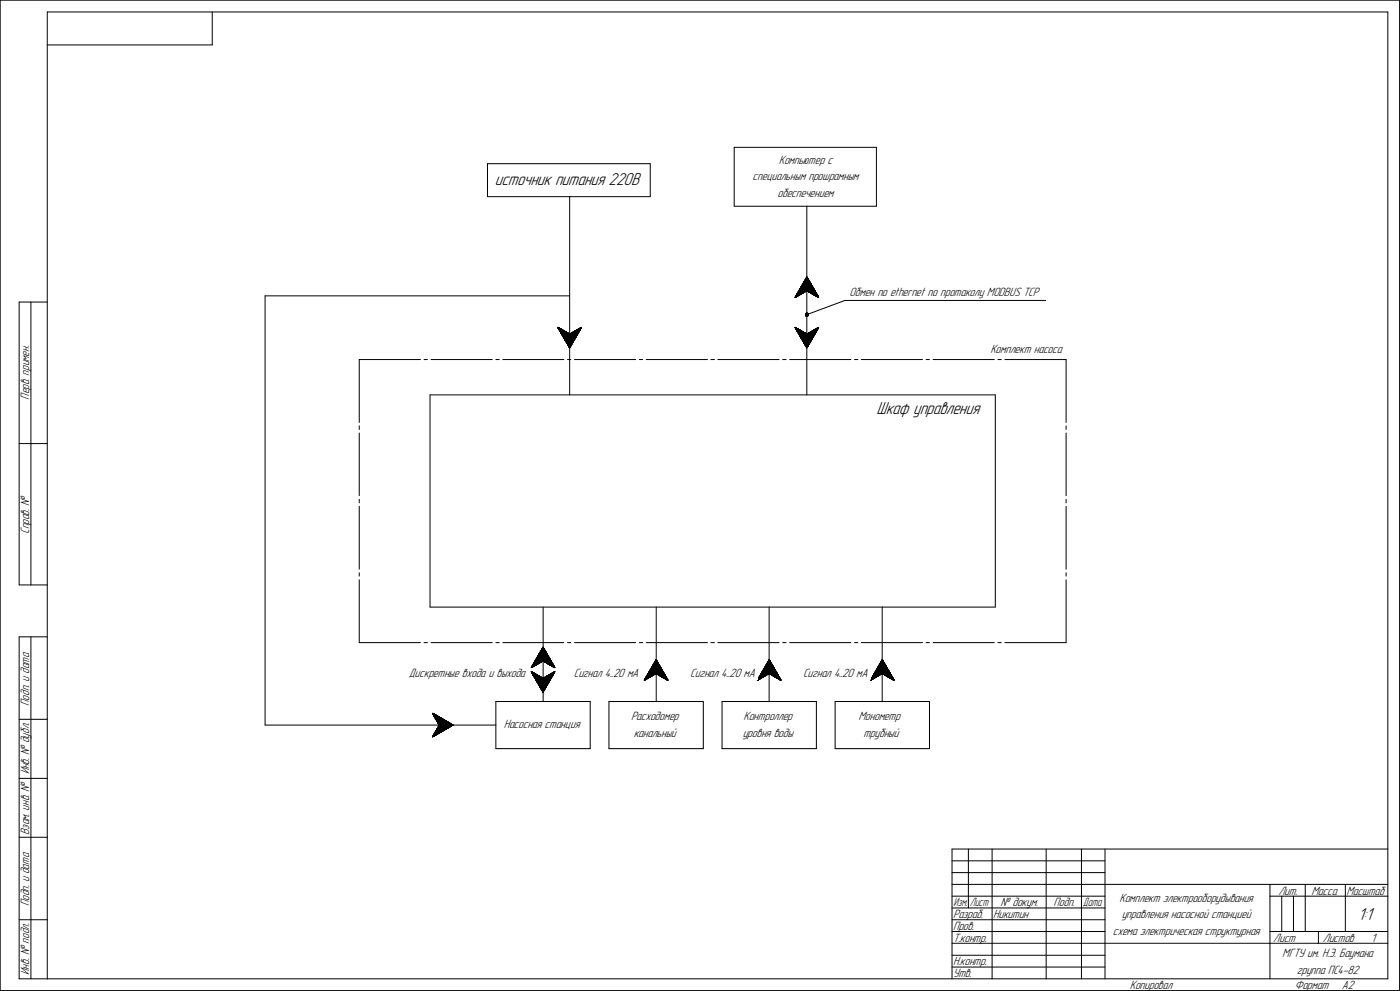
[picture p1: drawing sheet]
<svg xmlns="http://www.w3.org/2000/svg" width="594mm" height="420mm" viewBox="0 0 594 420" stroke-linecap="round" stroke-linejoin="round" font-family="sans-serif">
<defs><g id="words">
<g font-size="7.8">
<text x="210.1" y="78.5">источник питания 220В</text>
<text x="372" y="175.7">Шкаф управления</text>
<text x="576.5" y="390.1">1:1</text>
</g>
<g font-size="5.4">
<text x="330.6" y="69.4">Компьютер с</text>
<text x="319.5" y="76.4">специальным прошрамным</text>
<text x="330.1" y="83.4">обеспечением</text>
<text x="360.7" y="125.4">Обмен по ethernet по протаколу MODBUS TCP</text>
<text x="420.4" y="149.5">Комплект насоса</text>
<text x="12.4" y="169.5" transform="rotate(-90 12.4 169.5)">Перв. примен.</text>
<text x="12.4" y="226.4" transform="rotate(-90 12.4 226.4)">Справ. №</text>
<text x="173.5" y="287">Дискретные входа и выхода</text>
<text x="243.6" y="287">Сигнал 4..20 мА</text>
<text x="293" y="287">Сигнал 4..20 мА</text>
<text x="340.9" y="287">Сигнал 4..20 мА</text>
<text x="12.4" y="299.3" transform="rotate(-90 12.4 299.3)">Подп. и дата</text>
<text x="267.9" y="305.4">Расходомер</text>
<text x="315.6" y="305.4">Контроллер</text>
<text x="364.4" y="305.4">Монометр</text>
<text x="213.9" y="308.9">Насосная станция</text>
<text x="269" y="312.4">канальный</text>
<text x="315.3" y="312.4">уровня воды</text>
<text x="366.5" y="312.4">трубный</text>
<text x="12.4" y="328.4" transform="rotate(-90 12.4 328.4)">Инв. № дубл.</text>
<text x="12.4" y="354.2" transform="rotate(-90 12.4 354.2)">Взам. инв. №</text>
<text x="475.2" y="382.5">Комплект электрооборудывания</text>
<text x="542.7" y="379.4">Лит.</text>
<text x="556.7" y="379.4">Масса</text>
<text x="571.6" y="379.4">Масштаб</text>
<text x="12.4" y="384.3" transform="rotate(-90 12.4 384.3)">Подп. и дата</text>
<text x="404.6" y="389.4">Разраб.</text>
<text x="421.6" y="389.4">Никитин</text>
<text x="424.8" y="384.4">№ докум.</text>
<text x="447.2" y="384.4">Подп.</text>
<text x="476.1" y="389.5">управления насосной станцией</text>
<text x="404.6" y="394.4">Пров.</text>
<text x="404.6" y="399.4">Т.контр.</text>
<text x="472.4" y="396.5">схема электрическая структурная</text>
<text x="540.5" y="399.4">Лист</text>
<text x="561.5" y="399.4">Листов</text>
<text x="582" y="399.4">1</text>
<text x="544.3" y="406">МГТУ им. Н.Э. Баумана</text>
<text x="12.4" y="413.4" transform="rotate(-90 12.4 413.4)">Инв. № подл.</text>
<text x="404.6" y="409.4">Н.контр.</text>
<text x="550.5" y="413">группа ПС4-82</text>
<text x="404.6" y="414.4">Утв.</text>
<text x="479.6" y="419.4">Копировал</text>
<text x="549.6" y="419.4">Формат</text>
<text x="569.6" y="419.4">A2</text>
</g>
<g font-size="5.3">
<text x="404.7" y="384.4">Изм.</text>
<text x="411.7" y="384.4">Лист</text>
<text x="459.7" y="384.4">Дата</text>
</g>
</g></defs>
<g fill="none" stroke="#000" stroke-width=".42">
<path d="M.1 .1v420zM.1 .1h594zM20.1 5.1v410zM20.1 5.1h569zM20.1 19h70zM90.1 5.1v13.9zM589.1 5.1v410zM594.1 .1v420zM206.9 69.4h69.1zM206.9 69.4v14zM276 69.4v14zM311.7 62.5h60.3z"/>
<path d="M311.7 62.5v25zM372 62.5v25zM206.9 83.4h69.1zM241.8 83.4v84.1zM311.7 87.5h60.3zM342.5 87.5v80zM341 120l1.9-1.8zM341.1 120l1.8-1.8zM341.1 119.9l1.8-1.8zM341.2 119.8l1.7-1.7zM341.2 119.7l1.7-1.6zM341.2 119.7l1.6-1.6z"/>
<path d="M341.4 119.5l1.4-1.5zM341.4 119.4l1.4-1.4zM341.5 119.4l1.3-1.4zM341.5 119.3l1.3-1.3zM341.5 119.2l1.3-1.3zM341.5 119.1l1.2-1.2zM341.6 119l1.1-1.1zM341.7 118.9l1-1zM341.7 118.8l1-.9zM341.8 118.8l.9-.9zM341.8 118.7l.9-.8zM341.9 118.6l.8-.8z"/>
<path d="M341.9 118.5l.7-.7zM342 118.4l.6-.6zM342.1 118.3l.5-.6zM342.1 118.2l.5-.5zM342.1 118.1l.5-.4zM342.2 118l.4-.3zM342.3 117.9l.3-.3zM342.3 117.8l.3-.2zM342.4 117.8l.2-.2zM342.4 117.7l.2-.2zM342.5 117.5l5 8.7zM342.5 117.5l-5 8.7z"/>
<path d="M342.5 117.6h.1M342.6 117.6l-.4 .4zM342.6 117.6l-.4 .3zM342.6 117.6l-.3 .3zM342.6 117.8l-.7 .8zM342.6 117.7l-.5 .7zM342.7 117.9l-1.2 1.3zM342.7 117.9l-1.1 1.2zM342.7 117.9l-1.1 1.1zM342.7 117.9l-1 1.1zM342.8 118.1l-1.5 1.5zM342.8 118l-1.5 1.5z"/>
<path d="M342.8 118l-1.4 1.5zM342.8 117.9l-1.3 1.4zM342.9 118.2l-1.9 2zM342.9 118.2l-1.9 1.9zM343 118.4l-2.4 2.4zM343 118.4l-2.3 2.3zM343 118.3l-2.2 2.3zM343.1 118.5l-2.7 2.8zM343.1 118.5l-2.7 2.7zM343.1 118.4l-2.7 2.8zM343.2 118.6l-3.2 3.2zM343.2 118.6l-3.1 3.2z"/>
<path d="M343.2 118.9l-3.5 3.5zM343.2 118.8l-3.5 3.6zM343.2 118.7l-3.3 3.5zM343.3 119l-4 4zM343.3 119l-3.9 3.9zM343.3 118.9l-3.9 3.9zM343.3 118.9l-3.8 3.9zM343.4 119.1l-4.3 4.3zM343.4 119l-4.3 4.4zM343.4 119l-4.2 4.4zM343.5 119.2l-4.7 4.8zM343.6 119.4l-5.2 5.2z"/>
<path d="M343.6 119.4l-5.1 5.1zM343.6 119.3l-5 5.1zM343.7 119.5l-5.6 5.7zM343.7 119.5l-5.6 5.6zM343.7 119.5l-5.5 5.6zM343.7 119.5l-5.5 5.5zM343.7 119.7l-5.9 5.9zM343.7 119.6l-5.9 6zM343.7 119.6l-5.8 6zM343.8 119.8l-6.2 6.4zM343.9 120l-5.7 5.8zM343.9 120l-5.8 5.9z"/>
<path d="M343.9 119.9l-6 6.1zM343.9 119.9l-6.1 6.1zM8.1 128.1v120zM8.1 128.1h12zM13.1 128.1v120zM112.5 125.5h129.3zM112.5 125.5v182zM236.8 138.9l5 8.6zM236.8 138.9l5 2.8zM236.8 138.9h.1M236.9 139h.1M236.9 138.9h.1"/>
<path d="M237 139.2l.2-.2zM237 139.1h.1M237.1 139.4l.2-.3zM237.1 139.3l.2-.2zM237.1 139.3l.1-.2zM237.1 139.2h.1M237.2 139.5l.3-.3zM237.2 139.4l.3-.2zM237.2 139.4l.2-.2zM237.2 139.4l.1-.2zM237.2 139.6l.4-.3zM237.2 139.5l.4-.2z"/>
<path d="M237.2 139.5l.3-.2zM237.3 139.8l.4-.4zM237.3 139.7l.4-.3zM237.3 139.6l.4-.3zM237.3 139.1l-.1 .3zM237.4 140l.5-.6zM237.4 139.9l.5-.5zM237.4 139.9l.4-.5zM237.4 139.8l.4-.4zM237.5 140l.5-.5zM237.5 140l.4-.5zM237.5 139.2l-.3 .3z"/>
<path d="M237.7 139.3l-.4 .4zM237.7 139.4l-.3 .4zM237.9 139.4l-.4 .6zM238.1 139.5l-.5 .6zM238.3 139.6l-.6 .7zM238.3 139.7l-.6 .7zM238.5 139.8l-.7 .7zM238.7 139.9l-.8 .8zM238.8 140l-.8 .8zM244.9 140l-4.7 4.7zM245.4 139.6l-5.1 5.3zM245.5 139.5l-5.2 5.4z"/>
<path d="M245.9 139.4l-5.5 5.5zM246 139.3l-5.6 5.6zM246.1 139.2l-5.7 5.8zM246.3 139.7l-5.7 5.8zM246.4 139.5l-5.8 5.9zM246.5 139.4l-6 6zM246.5 139l-6 6.1zM246.5 139.2l-6 6.1zM246.6 139.1l-6.1 6.2zM246.7 138.9l-6.2 6.3zM246.8 138.9l-5 8.6zM337.5 138.9l5 8.6z"/>
<path d="M337.5 138.9l5 2.8zM337.5 138.9h.1M337.5 126.2l5-2.9zM337.5 126.2l6.3-6.4zM337.6 138.9h.1M337.6 126.1l6.2-6.3zM337.6 126l6.2-6.2zM337.7 139.2l.1-.2zM337.7 139.1h.1M337.7 139h.1M337.6 139h.1M337.7 126.1l6.2-6.2z"/>
<path d="M337.7 126.1l6.1-6.2zM337.7 126l6.1-6.2zM337.7 125.9l6.1-6.2zM337.7 139.3l.3-.2zM337.7 139.3l.2-.2zM337.7 139.2l.2-.2zM337.7 126l6.2-6.1zM337.7 125.8l6.1-6.1zM337.7 125.7l6-6zM337.8 139.4l.3-.2zM337.8 139.4l.3-.3zM337.8 139.3l.2-.2z"/>
<path d="M337.7 139.2h.1M337.8 125.6l5.9-6zM337.9 139.6l.3-.3zM337.9 139.5l.3-.2zM337.9 139.4l.3-.2zM337.9 125.9l6-5.9zM337.9 125.9l6-6zM337.9 125.5l5.8-5.9zM337.9 125.4l5.8-5.8zM338 139.7l.4-.3zM338 139.7l.3-.3zM338 139.6l.3-.3z"/>
<path d="M338 139.1l-.2 .3zM338 125.9l5.9-5.9zM338 125.4l5.7-5.8zM338 125.3l5.7-5.7zM338 125.3l5.7-5.8zM338.1 139.9l.5-.5zM338.1 139.8l.4-.4zM338.1 125.8l5.8-5.8zM338.2 140l.5-.5zM338.2 139.2l-.3 .3zM338.2 125.7l5.7-5.7zM338.2 125l5.5-5.5z"/>
<path d="M338.2 139.3l-.2 .3zM338.2 125.7l5.8-5.6zM338.2 124.9l5.5-5.4zM338.3 139.3l-.3 .4zM338.3 125.6l5.7-5.5zM338.3 125.7l5.7-5.6zM338.3 124.8l5.4-5.3zM338.3 124.7l5.4-5.2zM338.4 139.4l-.3 .4zM338.4 124.5l5.2-5.1zM338.5 139.4l-.4 .5zM338.5 125.6l5.5-5.5z"/>
<path d="M338.5 124.5l5.1-5.1zM338.5 124.4l5.1-5zM338.6 139.4l-.4 .6zM338.6 139.4l-.4 .5zM338.6 125.6l5.4-5.5zM338.6 124.4l5-5zM338.6 124.3l5-5zM338.6 124.2l5-4.9zM338.7 139.4l-.5 .6zM338.7 125.5l5.3-5.4zM338.7 124.2l4.9-4.9zM338.7 124.1l4.9-4.8z"/>
<path d="M338.7 124.1l4.8-4.8zM338.8 139.5l-.6 .6zM338.8 124l4.7-4.7zM338.8 124l4.7-4.8zM338.8 139.6l-.5 .6zM338.8 125.4l5.3-5.2zM338.8 123.9l4.7-4.7zM338.8 123.8l4.7-4.6zM338.9 125.3l5.2-5.1zM338.9 125.4l5.2-5.2zM338.9 123.8l4.6-4.6zM338.9 123.7l4.6-4.5z"/>
<path d="M338.9 123.7l4.6-4.6zM339 139.7l-.6 .7zM339 139.7l-.6 .6zM339 125.3l5.1-5.1zM339 123.6l4.5-4.5zM339 123.5l4.4-4.4zM339.1 125.2l5-5zM339.1 123.4l4.3-4.4zM339.2 139.8l-.7 .7zM339.2 125.2l4.9-4.9zM339.2 123.3l4.2-4.3zM339.3 139.9l-.7 .7z"/>
<path d="M339.3 139.9l-.8 .7zM339.3 125.1l4.8-4.8zM339.3 123.2l4.1-4.2zM339.3 123.1l4.1-4.1zM339.3 139.9l-.7 .8zM339.3 125.1l4.9-4.8zM339.3 123l4.1-4zM339.3 122.9l4-3.9zM339.4 140l-.7 .8zM339.4 125.1l4.8-4.8zM339.4 122.9l3.9-3.9zM339.4 122.8l3.9-3.8z"/>
<path d="M339.5 125l4.7-4.6zM339.5 122.7l3.8-3.8zM339.5 122.6l3.8-3.7zM339.6 125l4.6-4.6zM339.6 122.6l3.7-3.7zM339.6 122.5l3.7-3.6zM339.7 124.9l4.5-4.5zM339.7 122.3l3.5-3.5zM339.8 124.8l4.4-4.4zM339.8 122.3l3.4-3.5zM339.8 122.2l3.4-3.4zM339.9 124.8l4.4-4.3z"/>
<path d="M339.9 124.8l4.3-4.3zM339.9 122.2l3.3-3.4zM339.9 122.1l3.3-3.4zM339.9 124.7l4.4-4.2zM339.9 122l3.3-3.3zM339.9 121.9l3.3-3.2zM340 121.8l3.2-3.1zM340 121.8l3.2-3.2zM340.1 124.6l4.2-4zM340.1 121.7l3.1-3.1zM340.1 121.6l3.1-3zM340.2 124.6l4.1-4z"/>
<path d="M340.2 121.6l3-3zM340.2 121.5l3-2.9zM340.2 121.5l3-3zM340.3 124.5l4-3.9zM340.3 121.4l2.9-2.9zM340.3 121.3l2.8-2.8zM340.4 124.5l3.9-3.9zM340.4 121.1l2.7-2.7zM340.4 121l2.7-2.6zM340.5 124.4l3.8-3.8zM340.5 124.5l3.8-3.9zM340.5 121l2.6-2.6z"/>
<path d="M340.5 120.9l2.6-2.5zM340.5 120.8l2.6-2.4zM340.6 120.7l2.4-2.3zM340.7 124.3l3.6-3.7zM340.7 120.6l2.3-2.2zM340.8 124.3l3.5-3.6zM340.8 120.5l2.2-2.2zM340.8 120.4l2.2-2.1zM340.9 124.2l3.4-3.5zM340.9 120.4l2.1-2.1zM340.9 120.3l2.1-2zM341 124.1l3.4-3.4z"/>
<path d="M341 124.2l3.4-3.5zM341 120.2l1.9-1.9zM341 120.1l1.9-1.9zM341 124.1l3.4-3.3zM341.1 124l3.3-3.2zM341.1 124.1l3.3-3.3zM341.2 124l3.2-3.2zM341.3 124l3.1-3.2zM341.4 123.9l3-3zM341.5 123.9l2.9-3zM341.5 123.8l3-2.9zM341.5 123.9l3-3z"/>
<path d="M341.6 123.8l2.9-2.9zM341.7 123.7l2.8-2.7zM341.8 123.7l2.7-2.7zM341.9 123.6l2.6-2.6zM342.1 123.5l2.5-2.4zM342.1 123.4l2.5-2.3zM342.3 123.4l2.3-2.3zM342.4 123.4l2.2-2.2zM342.5 123.3l5 2.9zM342.5 123.3l2.1-2.1zM342.5 133.4l16.1-6zM342.6 123.3l2.1-2.1z"/>
<path d="M342.6 123.4l2.2-2.1zM342.7 123.4l2.1-2zM342.7 123.4l2.1-2.1zM342.8 123.4l2-1.9zM342.9 123.5l1.9-1.9zM343 123.5l1.9-1.8zM343 123.5l1.9-1.9zM343.1 123.6l1.8-1.8zM343.2 123.7l1.8-1.9zM343.2 123.6l1.8-1.8zM343.2 123.7l1.9-1.8zM343.2 123.7l1.8-1.8z"/>
<path d="M343.3 123.8l1.8-1.8zM343.3 123.7l1.8-1.8zM343.4 123.8l1.8-1.7zM343.4 123.8l1.7-1.7zM343.5 123.9l1.7-1.7zM343.5 123.8l1.7-1.7zM343.6 124l1.7-1.7zM343.6 123.9l1.7-1.6zM343.6 123.9l1.7-1.7zM343.7 124l1.6-1.7zM343.7 124l1.7-1.6zM343.7 124l1.7-1.7z"/>
<path d="M343.8 124l1.6-1.5zM343.9 124.1l1.5-1.5zM343.9 124l1.5-1.5zM344 124.1l1.5-1.4zM344 124.1l1.4-1.4zM344 120.1l-5.2 5.4zM344 120.1l-5.5 5.5zM344 120.1l-5.6 5.5zM344.1 124.2l1.4-1.4zM344.1 124.1l1.4-1.4zM344.1 120.2l-4.9 5zM344.1 120.1l-5.3 5.3z"/>
<path d="M344.1 120.1l-5.3 5.4zM344.2 124.3l1.4-1.4zM344.2 124.2l1.4-1.3zM344.2 120.4l-4.4 4.5zM344.2 120.3l-4.7 4.8zM344.3 124.3l1.3-1.4zM344.3 120.6l-3.9 3.9zM344.3 120.5l-4.2 4.1zM344.3 120.5l-4.2 4.2zM344.3 120.5l-4.3 4.2zM344.3 124.4l1.4-1.4zM344.3 124.3l1.4-1.3z"/>
<path d="M344.3 124.3l1.4-1.4zM344.3 120.7l-3.3 3.5zM344.3 120.6l-3.5 3.7zM344.3 120.6l-3.6 3.8zM344.3 120.6l-3.7 3.8zM344.4 124.4l1.4-1.3zM344.4 124.4l1.3-1.3zM344.4 120.8l-3 3.2zM344.5 124.5l1.3-1.3zM344.5 124.4l1.3-1.3zM344.5 121l-2.4 2.5zM344.5 121l-2.5 2.6z"/>
<path d="M344.5 121l-2.6 2.7zM344.5 120.9l-2.8 2.9zM344.6 124.5l1.3-1.2zM344.6 121.2l-2 2.1zM344.6 121.1l-2.3 2.3zM344.6 121.1l-2.4 2.3zM344.7 124.5l1.2-1.1zM344.7 124.5l1.2-1.2zM344.7 121.3l-2.1 2.1zM344.7 121.2l-2.1 2.2zM344.7 121.2l-2.1 2.1zM344.8 124.6l1.1-1.2z"/>
<path d="M344.8 124.5l1.1-1.1zM344.8 121.4l-2 2zM344.8 124.6l1.2-1.1zM344.8 124.6l1.1-1.1zM344.8 121.6l-1.8 1.9zM344.8 121.5l-1.9 2zM344.8 121.5l-1.9 1.9zM344.9 124.7l1.1-1.1zM344.9 124.6l1.1-1zM344.9 124.6l1.1-1.1zM344.9 121.8l-1.7 1.8zM344.9 121.7l-1.8 1.9z"/>
<path d="M345 124.7l1.1-1zM345 124.7l1-1zM345 121.8l-1.8 1.9zM345 121.8l-1.8 1.8zM345.1 124.8l1-1zM345.1 124.7l1-1zM345.1 122l-1.7 1.8zM345.2 124.8l1-.9zM345.2 122.2l-1.6 1.7zM345.2 122.1l-1.7 1.8zM345.3 124.9l.9-.9zM345.3 122.3l-1.6 1.7z"/>
<path d="M345.4 125l.9-1zM345.4 124.9l.9-.9zM345.4 122.5l-1.6 1.5zM345.4 122.4l-1.6 1.6zM345.4 125l1-.9zM345.4 122.6l-1.4 1.5zM345.5 125.1l.9-.9zM345.5 125l.9-.8zM345.5 125l.9-.9zM345.5 122.8l-1.3 1.4zM345.5 122.7l-1.4 1.5zM345.6 125.1l.9-.8z"/>
<path d="M345.6 125.1l.8-.8zM345.6 122.9l-1.3 1.4zM345.6 122.8l-1.4 1.4zM345.7 125.1l.8-.7zM345.7 123l-1.3 1.4zM345.8 125.2l.7-.7zM345.8 125.1l.7-.6zM345.8 125.1l.7-.7zM345.8 123.2l-1.2 1.3zM345.8 123.1l-1.3 1.4zM345.9 139.8l-4.9 5zM345.9 139.8l-4.9 4.9z"/>
<path d="M345.9 125.2l.6-.7zM345.9 123.4l-1.1 1.1zM345.9 123.3l-1.2 1.2zM345.9 139.7l-4.9 5.1zM345.9 125.3l.7-.7zM345.9 125.2l.7-.6zM345.9 125.2l.7-.7zM345.9 123.4l-1.1 1.2zM346 125.3l.7-.6zM346 125.3l.6-.6zM346 123.6l-1 1.1zM346.1 125.4l.6-.6z"/>
<path d="M346.1 125.3l.6-.6zM346.1 123.8l-.9 1zM346.1 123.7l-1 1.1zM346.2 125.4l.6-.5zM346.2 123.9l-.9 1zM346.3 125.5l.5-.5zM346.3 124.1l-.9 .9zM346.3 124l-.9 1zM346.4 139.4l-5.4 5.5zM346.4 125.6l.5-.5zM346.4 125.5l.5-.4zM346.4 125.5l.5-.5z"/>
<path d="M346.4 124.2l-.8 .9zM346.5 125.6l.5-.5zM346.5 125.6l.4-.5zM346.5 124.4l-.7 .7zM346.5 124.3l-.8 .8zM346.5 139.4l-5.5 5.5zM346.5 125.6l.5-.4zM346.5 124.5l-.6 .7zM346.6 125.6l.4-.3zM346.6 124.6l-.6 .7zM346.7 125.7l.3-.3zM346.7 125.6l.3-.3z"/>
<path d="M346.7 124.8l-.5 .6zM346.8 125.7l.3-.2zM346.8 125l-.4 .5zM346.8 124.9l-.5 .6zM346.9 140l-5.5 5.5zM346.9 139.9l-5.5 5.6zM346.9 139.9l-5.6 5.6zM346.9 125.8l.2-.2zM346.9 125.1l-.4 .5zM347 139.7l-5.7 5.8zM347 125.8l.2-.2zM347 125.2l-.4 .4z"/>
<path d="M347 139.6l-5.7 5.8zM347 125.9l.3-.2zM347 125.4l-.2 .3zM347.1 139.5l-5.8 5.9zM347.1 139.4l-5.8 6zM347.1 139l-6 6.1zM347.1 126l.2-.2zM347.1 125.9h.1M347.1 125.9l.2-.2zM347.1 125.6l-.1 .2zM347.1 125.5l-.2 .3zM347.2 139.4l-5.9 6z"/>
<path d="M347.2 126h.1M347.2 125.7l-.2 .2zM347.2 125.6l-.2 .3zM347.2 125.6l-.2 .2zM347.3 139.1l-6.1 6.2zM347.3 126.1h.1M347.4 126.2h.1M347.4 126.1h.1M347.3 126h.1M347.5 138.9l-5 8.6zM347.5 138.9l-6.3 6.3zM347.5 126.2h.1"/>
<path d="M358.6 127.4h85.3zM152.5 152.5h26zM152.5 152.5v26.7zM180 152.5h1.4zM183 152.5h26zM210.5 152.5h1.4zM213.4 152.5h26zM237.5 140.1l.6-.6zM237.5 140l.6-.5zM237.6 140.2l.6-.6zM237.6 140.1l.6-.5zM237.6 140.1l.5-.5z"/>
<path d="M237.7 140.4l.6-.7zM237.7 140.3l.6-.6zM237.7 140.2l.6-.6zM237.7 140.5l.8-.7zM237.7 140.5l.7-.7zM237.7 140.4l.7-.6zM237.7 140.4l.6-.6zM237.8 140.7l.9-.8zM237.8 140.6l.9-.7zM237.8 140.6l.8-.7zM237.8 140.5l.8-.6zM237.8 140.5l.7-.6z"/>
<path d="M237.9 140.8l.9-.8zM237.9 140.7l.9-.7zM237.9 140.7l.8-.7zM238 141l.9-1zM238 140.9l.9-.9zM238 140.9l.8-.9zM238.1 141.1l1-1zM238.1 141.1l.9-1zM238.1 141l.9-.9zM238.1 141l.8-.9zM238.2 141.2l1.1-1zM238.2 141.2l1-1z"/>
<path d="M238.2 141.1l1-.9zM238.2 141.1l.9-.9zM238.3 141.4l1.1-1.1zM238.3 141.3l1.1-1zM238.3 141.3l1-1zM238.3 141.6l1.2-1.2zM238.3 141.5l1.2-1.1zM238.3 141.5l1.1-1.1zM238.4 141.6l1.3-1.1zM238.4 141.6l1.2-1.1zM238.5 141.8l1.3-1.3zM238.5 141.7l1.3-1.2z"/>
<path d="M238.6 142l1.3-1.4zM238.6 141.9l1.3-1.3zM238.6 141.8l1.3-1.3zM238.7 142.2l1.4-1.5zM238.7 142.1l1.4-1.4zM238.7 142.1l1.3-1.4zM238.7 142l1.3-1.3zM238.8 142.2l1.5-1.4zM238.8 142.2l1.4-1.4zM238.8 142.2l1.3-1.4zM238.8 142.4l1.6-1.5zM238.8 142.3l1.6-1.4z"/>
<path d="M238.8 142.3l1.5-1.4zM238.9 142.6l1.6-1.6zM238.9 142.5l1.6-1.5zM238.9 140l-.8 1zM239 142.7l1.7-1.6zM239 142.7l1.6-1.6zM239 142.6l1.6-1.5zM239 142.6l1.5-1.5zM239.1 142.8l1.8-1.7zM239.1 142.7l1.7-1.6zM239.1 142.7l1.6-1.6zM239.1 140.1l-.9 1z"/>
<path d="M239.2 142.9l1.8-1.7zM239.2 142.9l1.7-1.7zM239.3 143.2l1.8-1.9zM239.3 143.1l1.8-1.8zM239.3 143.1l1.7-1.8zM239.3 143l1.7-1.8zM239.3 140.2l-1 1.1zM239.4 143.3l1.9-1.9zM239.4 143.3l1.8-1.9zM239.4 143.2l1.8-1.8zM239.4 143.2l1.7-1.8zM239.4 140.3l-1.1 1.1z"/>
<path d="M239.4 143.4l2-1.9zM239.4 143.3l2-1.8zM239.4 143.3l1.9-1.8zM239.5 143.6l2.1-2zM239.5 143.5l2.1-1.9zM239.5 143.5l2-1.9zM239.5 143.4l2-1.9zM239.5 140.5l-1.1 1.1zM239.5 140.4l-1.1 1.2zM239.6 143.8l2.1-2.2zM239.6 143.7l2.1-2.1zM239.6 143.7l2-2.1z"/>
<path d="M239.6 143.6l2-2zM239.7 143.9l2.3-2.3zM239.7 143.8l2.3-2.2zM239.7 143.8l2.2-2.2zM239.7 143.8l2.2-2.1zM239.7 143.8l2.1-2.1zM239.7 143.8l2-2.1zM239.7 140.5l-1.2 1.2zM239.7 140.5l-1.3 1.2zM239.8 144l2.8-2.7zM239.8 144l2.7-2.7zM239.8 144l2.7-2.6z"/>
<path d="M239.8 144l2.6-2.6zM239.8 143.9l2.5-2.4zM239.8 143.9l2.4-2.4zM239.8 143.9l2.3-2.3zM239.9 144.2l3.2-3.2zM239.9 144.2l3.2-3.1zM239.9 144.1l3-3zM239.9 140.5l-1.3 1.4zM239.9 144.4l3.8-3.8zM239.9 144.4l3.7-3.7zM239.9 144.3l3.7-3.6zM239.9 144.3l3.6-3.6z"/>
<path d="M239.9 144.3l3.6-3.5zM239.9 144.3l3.5-3.5zM239.9 144.3l3.4-3.4zM239.9 144.2l3.3-3.3zM239.9 144.2l3.3-3.2zM239.9 140.6l-1.2 1.4zM240 144.5l4.2-4.1zM240 144.4l4.2-4zM240 144.4l4-3.9zM240 144.4l3.9-3.9zM240 144.4l3.8-3.9zM240 144.4l3.8-3.8z"/>
<path d="M240.1 144.6l4.7-4.6zM240.1 144.6l4.6-4.6zM240.1 144.6l4.6-4.5zM240.1 144.5l4.4-4.4zM240.1 144.5l4.4-4.3zM240.1 144.5l4.3-4.3zM240.1 144.5l4.2-4.2zM240.1 140.7l-1.3 1.5zM240.2 144.8l5.2-5.1zM240.2 144.8l5.1-5.1zM240.2 144.8l5-5zM240.2 144.7l5-4.9z"/>
<path d="M240.2 144.7l4.9-4.9zM240.2 144.7l4.9-4.8zM240.2 144.7l4.8-4.8zM240.2 144.7l4.7-4.7zM240.2 144.6l4.7-4.6zM240.2 144.6l4.6-4.6zM240.3 144.9l5.6-5.5zM240.3 144.9l5.5-5.5zM240.3 144.9l5.4-5.5zM240.3 144.9l5.3-5.4zM240.3 144.9l5.2-5.3zM240.3 144.8l5.1-5.2z"/>
<path d="M240.3 144.8l5.1-5.1zM240.3 140.8l-1.5 1.5zM240.4 145l6-5.9zM240.4 145l5.9-5.9zM240.4 145l5.9-5.8zM240.4 145l5.8-5.8zM240.4 145l5.7-5.7zM240.4 144.9l5.7-5.6zM240.4 144.9l5.6-5.5zM240.5 145.2l6.2-6.2zM240.5 145.2l6.2-6.3zM240.5 145.2l6.3-6.3z"/>
<path d="M240.5 145.1l6.2-6.2zM240.5 145.1l6.1-6.2zM240.5 145.1l6-6.1zM240.5 140.9l-1.6 1.5zM240.5 145.4l5.9-5.9zM240.5 145.4l6-5.9zM240.5 145.3l6-5.9zM240.5 145.3l6-6zM240.5 145.3l6.1-6.1zM240.5 141l-1.5 1.6zM240.6 145.5l5.5-5.5zM240.6 145.5l5.6-5.5z"/>
<path d="M240.6 145.5l5.6-5.6zM240.6 145.5l5.7-5.7zM240.6 145.4l5.7-5.7zM240.6 145.4l5.8-5.7zM240.6 145.4l5.8-5.8zM240.7 145.6l5.1-5zM240.7 145.6l5.1-5.1zM240.7 145.6l5.2-5.1zM240.7 145.6l5.3-5.2zM240.7 145.5l5.3-5.2zM240.7 145.5l5.3-5.3zM240.7 145.5l5.4-5.4z"/>
<path d="M240.7 141.1l-1.6 1.6zM240.8 145.8l4.6-4.7zM240.8 145.8l4.7-4.7zM240.8 145.7l4.8-4.7zM240.8 145.7l4.8-4.8zM240.8 145.7l4.9-4.9zM240.8 145.6l5-5zM240.8 141.1l-1.7 1.7zM240.9 152.5h1.4zM240.9 146l4.3-4.3zM240.9 146l4.3-4.4zM240.9 145.9l4.3-4.3z"/>
<path d="M240.9 145.9l4.4-4.3zM240.9 145.9l4.4-4.4zM240.9 145.9l4.5-4.5zM240.9 145.8l4.5-4.6zM240.9 141.1l-1.7 1.8zM241 146.1l3.9-3.9zM241 146l3.9-3.8zM241 146l3.9-3.9zM241 146l4-4zM241 146l4-4.1zM241 146l4.1-4.2zM241 141.2l-1.7 1.8z"/>
<path d="M241 141.2l-1.8 1.8zM241 146.2l3.5-3.4zM241 146.2l3.5-3.5zM241 146.2l3.6-3.5zM241 146.2l3.7-3.6zM241 146.1l3.7-3.5zM241 146.1l3.7-3.6zM241 146.1l3.8-3.7zM241.1 146.4l3.1-3.1zM241.1 146.4l3.2-3.1zM241.1 146.3l3.2-3.1zM241.1 146.3l3.2-3.2z"/>
<path d="M241.1 146.3l3.3-3.3zM241.1 146.2l3.4-3.4zM241.1 141.3l-1.7 1.9zM241.2 146.6l2.7-2.7zM241.2 146.6l2.7-2.8zM241.2 146.5l2.7-2.7zM241.2 146.5l2.8-2.7zM241.2 146.5l2.8-2.8zM241.2 146.5l2.9-2.9zM241.2 146.4l2.9-2.9zM241.2 146.4l3-2.9zM241.2 146.4l3-3z"/>
<path d="M241.3 146.6l2.3-2.2zM241.3 146.6l2.4-2.2zM241.3 146.6l2.4-2.3zM241.3 146.6l2.5-2.4zM241.3 146.6l2.5-2.5zM241.3 146.6l2.5-2.6zM241.3 141.4l-1.9 1.9zM241.4 146.8l1.8-1.8zM241.4 146.8l1.8-1.9zM241.4 146.8l1.9-1.9zM241.4 146.8l2-2zM241.4 146.7l2-1.9z"/>
<path d="M241.4 146.7l2-2zM241.4 146.7l2.1-2.1zM241.5 147l1.4-1.5zM241.5 147l1.5-1.5zM241.5 146.9l1.5-1.5zM241.5 146.9l1.6-1.5zM241.5 146.9l1.6-1.6zM241.5 146.8l1.7-1.7zM241.5 141.5l-2 2zM241.6 147.2l1.1-1.2zM241.6 147.1l1.1-1.1zM241.6 147.1l1.1-1.2z"/>
<path d="M241.6 147.1l1.2-1.3zM241.6 147l1.2-1.3zM241.6 147l1.3-1.4zM241.6 141.6l-2 2zM241.6 147.2l.7-.6zM241.6 147.2l.8-.6zM241.6 147.2l.8-.7zM241.6 147.2l.9-.8zM241.6 147.2l.9-.9zM241.6 147.2l1-1zM241.7 147.4l.3-.2zM241.7 147.4l.4-.2z"/>
<path d="M241.7 147.4l.4-.3zM241.7 147.4l.4-.4zM241.7 147.3l.4-.3zM241.7 147.3l.4-.4zM241.7 147.3l.5-.5zM241.7 147.3l.6-.6zM241.7 141.6l-2 2.2zM241.8 141.7l5-2.8zM241.8 147.5h.1M241.8 147.4h.1M241.8 147.4l.2-.2zM242.1 147l-.4 .4z"/>
<path d="M242.1 141.6l-2.3 2.3zM242.1 146.8l-.4 .5zM242.1 141.5l-2.3 2.4zM242.2 146.7l-.5 .6zM242.3 141.4l-2.5 2.6zM242.4 146.4l-.8 .8zM242.6 146.1l-1 1.1zM242.6 141.2l-2.7 2.8zM242.7 141.2l-2.8 2.9zM242.7 141.1l-2.8 3zM242.8 145.7l-1.2 1.4zM242.8 141.1l-2.9 3z"/>
<path d="M242.9 145.5l-1.3 1.5zM242.9 141.1l-3 3zM243 145.5l-1.5 1.5zM243 145.4l-1.5 1.6zM243 141.1l-3.1 3.1zM243.2 145.2l-1.7 1.7zM243.2 145.1l-1.7 1.8zM243.2 145l-1.7 1.8zM243.2 140.9l-3.3 3.4zM243.3 144.8l-1.9 2zM243.3 140.8l-3.4 3.5zM243.5 144.5l-2.1 2.2z"/>
<path d="M243.6 144.4l-2.2 2.3zM243.7 144.2l-2.4 2.4zM243.7 140.6l-3.7 3.8zM243.8 144.1l-2.5 2.5zM243.8 152.5h26zM243.8 143.9l-2.5 2.7zM243.9 140.5l-3.9 3.9zM244.1 143.5l-2.9 3zM244.1 140.4l-4.1 4zM244.2 143.3l-3 3.1zM244.3 143.2l-3.2 3.2zM244.3 140.3l-4.2 4.2z"/>
<path d="M244.3 143l-3.2 3.3zM244.3 140.2l-4.2 4.3zM244.4 142.9l-3.3 3.4zM244.5 140.1l-4.4 4.5zM244.6 142.7l-3.6 3.5zM244.6 142.6l-3.6 3.6zM244.6 140.1l-4.5 4.5zM244.8 142.3l-3.8 3.8zM245 141.9l-4 4.1zM245.1 141.7l-4.1 4.3zM245.3 141.4l-4.4 4.5zM245.4 141.3l-4.5 4.6z"/>
<path d="M245.5 141l-4.7 4.8zM245.7 140.7l-4.9 5zM245.9 140.4l-5.2 5.2zM246 140.1l-5.3 5.4zM271.4 152.5h1.4zM274.3 152.5h26zM301.8 152.5h1.5zM304.7 152.5h26zM332.2 152.5h1.5zM335.2 152.5h26zM338.2 140.2l.6-.6zM338.2 140.1l.6-.5z"/>
<path d="M338.2 140l.6-.5zM338.3 140.3l.7-.6zM338.3 140.3l.6-.6zM338.3 140.2l.6-.6zM338.4 140.5l.8-.7zM338.4 140.5l.7-.7zM338.4 140.4l.7-.6zM338.4 140.4l.7-.7zM338.5 140.5l.8-.6zM338.5 140.5l.7-.7zM338.6 140.8l.8-.8zM338.6 140.7l.8-.7z"/>
<path d="M338.6 140.7l.7-.7zM338.6 140.6l.7-.7zM338.7 140.9l.9-.9zM338.7 140.9l.8-.9zM338.7 140.8l.8-.8zM338.8 141.1l1-1zM338.8 141.1l.9-1zM338.8 141l.9-.9zM338.8 141l.9-1zM338.8 140.9l.8-.9zM338.8 141.2l1.1-1zM338.8 141.1l1.1-.9z"/>
<path d="M338.8 141.1l1-.9zM338.9 141.4l1.1-1.1zM338.9 141.3l1.1-1zM338.9 141.3l1-1zM338.9 141.2l1-1zM339 141.5l1.2-1.1zM339 141.5l1.1-1.1zM339 141.4l1.1-1zM339 141.4l1.1-1.1zM339.1 141.6l1.3-1.1zM339.1 141.6l1.2-1.1zM339.2 141.8l1.2-1.3z"/>
<path d="M339.2 141.7l1.2-1.2zM339.2 141.6l1.2-1.1zM339.3 141.9l1.3-1.3zM339.3 141.9l1.2-1.3zM339.3 141.8l1.2-1.3zM339.3 142.1l1.5-1.4zM339.3 142.1l1.4-1.4zM339.3 142l1.4-1.3zM339.3 142l1.4-1.4zM339.4 142.2l1.5-1.4zM339.4 142.2l1.5-1.5zM339.4 142.1l1.4-1.4z"/>
<path d="M339.5 142.4l1.5-1.5zM339.5 142.3l1.5-1.4zM339.5 142.2l1.5-1.4zM339.6 142.5l1.6-1.5zM339.6 142.5l1.5-1.5zM339.6 142.4l1.5-1.5zM339.6 140l-.8 1zM339.7 142.7l1.7-1.6zM339.7 142.7l1.6-1.6zM339.7 142.6l1.6-1.5zM339.7 142.6l1.6-1.6zM339.7 142.5l1.5-1.5z"/>
<path d="M339.8 142.8l1.7-1.7zM339.8 142.7l1.7-1.6zM339.8 142.7l1.6-1.6zM339.8 140.1l-1 1zM339.9 143l1.7-1.8zM339.9 142.9l1.7-1.7zM339.9 142.9l1.6-1.7zM339.9 142.8l1.6-1.7zM339.9 140.2l-1 1zM339.9 143.1l1.9-1.8zM339.9 143.1l1.8-1.8zM339.9 143l1.8-1.8z"/>
<path d="M339.9 140.2l-1 1.1zM340 143.3l2-1.9zM340 143.3l1.9-1.9zM340 143.2l1.9-1.8zM340 143.2l1.9-1.9zM340 140.3l-1 1.1zM340.1 143.4l2-1.9zM340.1 143.3l2-1.8zM340.1 143.3l1.9-1.9zM340.2 143.5l2-1.9zM340.2 143.5l1.9-1.9zM340.2 143.4l1.9-1.9z"/>
<path d="M340.2 140.4l-1.1 1.2zM340.2 140.4l-1.1 1.1zM340.3 143.7l2.1-2.1zM340.3 143.7l2-2.1zM340.3 143.6l2-2zM340.3 140.4l-1.2 1.2zM340.4 143.8l2.2-2.1zM340.4 143.8l2.1-2.1zM340.4 143.8l2.1-2.2zM340.4 143.7l2-2.1zM340.4 140.5l-1.2 1.2zM340.4 143.9l2.6-2.4z"/>
<path d="M340.4 143.9l2.5-2.4zM340.4 143.9l2.5-2.3zM340.4 143.9l2.4-2.3zM340.4 143.8l2.3-2.2zM340.4 143.8l2.2-2.2zM340.4 140.5l-1.1 1.3zM340.5 144.1l3.2-3zM340.5 144.1l3.1-3zM340.5 144.1l3-3zM340.5 144.1l2.9-2.9zM340.5 144l2.8-2.8zM340.5 144l2.8-2.7z"/>
<path d="M340.5 144l2.7-2.7zM340.5 144l2.7-2.6zM340.5 140.5l-1.2 1.4zM340.6 144.3l3.6-3.5zM340.6 144.2l3.4-3.3zM340.6 144.2l3.3-3.2zM340.6 144.2l3.2-3.2zM340.6 140.6l-1.3 1.4zM340.7 144.4l4-3.9zM340.7 144.4l3.9-3.9zM340.7 144.4l3.8-3.9zM340.7 144.4l3.7-3.8z"/>
<path d="M340.8 144.6l4.5-4.5zM340.8 144.5l4.4-4.3zM340.8 144.5l4.3-4.3zM340.8 144.5l4.3-4.2zM340.8 144.5l4.2-4.2zM340.8 144.4l4.1-4zM340.8 144.4l4-4zM340.8 144.4l4-3.9zM340.8 140.7l-1.4 1.5zM340.9 144.7l4.9-4.8zM340.9 144.7l4.8-4.8zM340.9 144.7l4.7-4.7z"/>
<path d="M340.9 144.6l4.6-4.6zM340.9 144.6l4.5-4.6zM340.9 144.6l4.5-4.5zM340.9 140.8l-1.4 1.4zM340.9 140.8l-1.5 1.4zM341 144.9l5.4-5.4zM341 144.9l5.3-5.4zM341 144.9l5.2-5.3zM341 144.8l5.2-5.2zM341 144.8l5.1-5.2zM341 144.8l5-5.1zM341 140.8l-1.5 1.5z"/>
<path d="M341 145l5.9-5.8zM341 144.9l5.8-5.6zM341 144.9l5.7-5.6zM341 144.9l5.7-5.5zM341 144.9l5.6-5.5zM341 144.9l5.5-5.5zM341 140.9l-1.4 1.5zM341.1 145.2l6.4-6.3zM341.1 145.1l6.3-6.2zM341.1 145.1l6.2-6.2zM341.1 145.1l6.1-6.1zM341.1 145l6-5.9z"/>
<path d="M341.1 145l5.9-5.9zM341.1 145l5.9-5.8zM341.1 140.9l-1.5 1.6zM341.2 145.3l6-6zM341.2 145.3l6.1-6zM341.2 145.3l6.1-6.1zM341.2 145.3l6.2-6.2zM341.2 145.2l6.2-6.1zM341.2 145.2l6.2-6.2zM341.2 145.2l6.3-6.3zM341.2 141l-1.5 1.6zM341.3 145.5l5.7-5.6z"/>
<path d="M341.3 145.5l5.7-5.7zM341.3 145.4l5.7-5.7zM341.3 145.3l5.9-5.9zM341.4 145.5l5.2-5.1zM341.4 145.5l5.3-5.2zM341.4 145.5l5.3-5.3zM341.4 145.5l5.5-5.5zM341.4 141.1l-1.6 1.6zM341.5 145.7l4.8-4.7zM341.5 145.7l4.8-4.8zM341.5 145.7l4.9-4.8zM341.5 145.7l4.9-4.9z"/>
<path d="M341.5 145.7l5-5zM341.5 145.6l5-5zM341.5 145.6l5-5.1zM341.5 145.6l5.1-5.1zM341.5 141.1l-1.6 1.7zM341.5 145.9l4.4-4.4zM341.5 145.9l4.5-4.4zM341.5 145.9l4.5-4.5zM341.5 145.9l4.6-4.6zM341.5 145.8l4.6-4.5zM341.5 145.8l4.6-4.6zM341.5 145.8l4.7-4.7z"/>
<path d="M341.5 145.8l4.8-4.7zM341.5 141.1l-1.6 1.8zM341.6 146l4.1-3.9zM341.6 146l4.1-4zM341.6 146l4.1-4.1zM341.6 146l4.2-4.1zM341.6 146l4.2-4.2zM341.6 146l4.3-4.3zM341.6 141.2l-1.7 1.8zM341.7 146.2l3.7-3.6zM341.7 146.1l3.7-3.5zM341.7 146.1l3.7-3.6z"/>
<path d="M341.7 146.1l3.7-3.7zM341.7 146.1l3.8-3.8zM341.7 146l3.8-3.8zM341.7 146l3.9-3.8zM341.8 146.3l3.2-3.1zM341.8 146.3l3.2-3.2zM341.8 146.3l3.3-3.2zM341.8 146.3l3.3-3.3zM341.8 146.3l3.4-3.4zM341.8 146.2l3.4-3.4zM341.8 146.2l3.5-3.5zM341.8 141.3l-1.8 1.9z"/>
<path d="M341.8 141.3l-1.8 1.8zM341.9 146.5l2.8-2.8zM341.9 146.5l2.9-2.8zM341.9 146.5l2.9-2.9zM341.9 146.5l2.9-3zM341.9 146.4l2.9-2.9zM341.9 146.4l2.9-3zM341.9 146.4l3-3.1zM342 146.6l2.4-2.3zM342 146.6l2.4-2.4zM342 146.6l2.4-2.5zM342 146.6l2.5-2.5z"/>
<path d="M342 146.6l2.5-2.6zM342 146.6l2.6-2.7zM342 146.5l2.6-2.7zM342 146.5l2.7-2.7zM342 141.4l-1.9 1.9zM342.1 146.7l2-1.9zM342.1 146.7l2.1-2zM342.1 146.7l2.1-2.1zM342.1 146.7l2.2-2.2zM342.1 146.6l2.2-2.2zM342.1 141.5l-1.9 1.9zM342.1 146.9l1.6-1.6z"/>
<path d="M342.1 146.9l1.7-1.6zM342.1 146.9l1.7-1.7zM342.1 146.9l1.8-1.8zM342.1 146.8l1.8-1.8zM342.1 146.8l1.9-1.8zM342.1 146.8l1.9-1.9zM342.1 141.5l-1.9 2zM342.2 147.1l1.3-1.2zM342.2 147.1l1.3-1.3zM342.2 147l1.4-1.3zM342.2 146.9l1.5-1.5zM342.2 141.6l-1.9 2z"/>
<path d="M342.3 147.2l.9-.7zM342.3 147.2l.9-.8zM342.3 147.2l.9-.9zM342.3 147.2l.9-1zM342.3 147.1l1-1.1zM342.4 147.3l.4-.3zM342.4 147.3l.4-.4zM342.4 147.3l.5-.4zM342.4 147.3l.5-.5zM342.4 147.3l.6-.6zM342.4 147.2l.6-.6zM342.4 147.2l.7-.6z"/>
<path d="M342.4 141.6l-2 2.2zM342.5 141.7l5-2.8zM342.5 147.5h.1M342.5 147.5l.1-.2zM342.5 147.4l.1-.2zM342.5 147.4l.2-.2zM342.5 147.4l.3-.3zM342.5 141.7l-2.1 2.1zM342.6 141.6l-2.2 2.2zM342.7 147.1l-.2 .3zM342.7 141.6l-2.3 2.3zM342.8 147l-.3 .4z"/>
<path d="M342.9 146.7l-.5 .6zM343 141.4l-2.6 2.6zM343.1 146.5l-.7 .7zM343.1 141.4l-2.6 2.6zM343.1 141.4l-2.7 2.6zM343.2 141.3l-2.7 2.7zM343.3 146.1l-1 1.1zM343.3 146l-1 1.2zM343.3 141.2l-2.8 2.9zM343.4 146l-1.1 1.1zM343.4 145.9l-1.2 1.2zM343.5 145.7l-1.3 1.4z"/>
<path d="M343.6 145.6l-1.4 1.4zM343.7 145.5l-1.5 1.5zM343.7 141.1l-3.1 3.1zM343.7 141l-3.1 3.2zM343.9 140.9l-3.3 3.3zM344 144.9l-1.9 1.9zM344 140.9l-3.4 3.4zM344.1 144.9l-2 1.9zM344.1 144.8l-2 2zM344.1 144.7l-2 2zM344.1 140.8l-3.5 3.5zM344.2 144.5l-2.1 2.2z"/>
<path d="M344.2 140.7l-3.5 3.6zM344.3 144.4l-2.2 2.3zM344.3 140.7l-3.6 3.7zM344.3 140.7l-3.6 3.6zM344.3 144.4l-2.2 2.2zM344.3 144.3l-2.2 2.3zM344.3 140.6l-3.6 3.8zM344.6 143.8l-2.6 2.8zM344.6 140.5l-3.9 3.9zM344.8 140.4l-4 4zM344.9 143.3l-3 3.1zM344.9 140.3l-4.1 4.2z"/>
<path d="M345 143.3l-3.1 3.1zM345 143.2l-3.1 3.1zM345.1 142.9l-3.3 3.4zM345.3 142.7l-3.5 3.5zM345.3 140.1l-4.4 4.5zM345.4 140l-4.5 4.6zM345.5 142.2l-3.8 3.9zM345.6 142.1l-3.9 3.9zM345.9 141.6l-4.3 4.4zM345.9 141.6l-4.3 4.3zM346 141.3l-4.5 4.6zM346.2 141.1l-4.7 4.7z"/>
<path d="M346.4 140.7l-4.9 5zM346.5 140.5l-5 5.1zM346.6 140.4l-5.2 5.2zM346.6 140.3l-5.2 5.2zM346.8 140.1l-5.4 5.4zM346.8 140l-5.4 5.5zM362.7 152.5h1.5zM365.6 152.5h26zM393.1 152.5h1.4zM396.1 152.5h26zM423.6 152.5h1.4zM426.6 152.5h25.9z"/>
<path d="M452.5 152.5v26.7zM182.5 167.5h240zM182.5 167.5v90zM422.5 167.5v90zM8.1 188.1h12zM152.5 183.6v26.6zM152.5 180.6v1.5zM452.5 180.6v1.5zM452.5 183.6v26.6zM152.5 214.7v26.7zM152.5 211.8v1.5zM452.5 211.8v1.5z"/>
<path d="M452.5 214.7v26.7zM8.1 248.1h12zM152.5 245.9v26.6zM152.5 242.9v1.4zM182.5 257.5h240zM230.5 257.5v40zM278.6 257.5v40zM326.5 257.5v40zM374.5 257.5v40zM452.5 242.9v1.4zM452.5 245.9v26.6zM8.1 270.1v145z"/>
<path d="M8.1 270.1h12zM13.1 270.1v145zM152.5 272.5h26zM180 272.5h1.4zM183 272.5h26zM210.5 272.5h1.4zM213.4 272.5h26zM227.3 280l4.1-4zM227.3 280l4.1-4.1zM227.4 279.8l3.9-3.9zM227.5 279.7l3.8-3.8zM227.6 279.6l3.7-3.8z"/>
<path d="M227.7 279.5l3.6-3.7zM227.7 279.4l3.6-3.6zM227.7 279.4l3.5-3.6zM227.8 279.2l3.4-3.4zM227.8 279.1l3.4-3.3zM227.9 279.1l3.3-3.3zM227.9 279l3.3-3.3zM227.9 278.9l3.3-3.2zM228 278.9l3.2-3.2zM228 278.8l3.1-3.1zM228.1 278.7l3-3zM228.1 278.6l3-3z"/>
<path d="M228.2 278.6l2.9-3zM228.2 278.5l2.9-2.9zM228.3 278.5l2.8-2.9zM228.3 278.4l2.8-2.8zM228.3 278.4l2.8-2.9zM228.3 278.3l2.8-2.8zM228.3 278.2l2.8-2.7zM228.4 278.1l2.7-2.6zM228.5 278l2.6-2.6zM228.6 277.8l2.5-2.4zM228.7 277.6l2.3-2.3zM228.8 277.5l2.2-2.2z"/>
<path d="M228.9 277.4l2.1-2.1zM228.9 277.3l2.1-2zM228.9 277.2l2.1-1.9zM228.9 277.2l2-1.9zM229 277.1l1.9-1.8zM229 277l1.9-1.8zM229.1 276.9l1.8-1.7zM229.2 276.7l1.7-1.6zM229.3 276.7l1.6-1.6zM229.3 276.6l1.5-1.5zM229.4 276.5l1.4-1.4zM229.4 276.4l1.4-1.4z"/>
<path d="M229.4 276.3l1.4-1.3zM229.5 276.3l1.3-1.3zM229.5 276.2l1.3-1.2zM229.5 276.2l1.3-1.3zM229.6 276.1l1.2-1.2zM229.6 276l1.1-1.1zM229.7 275.9l1-1zM229.7 275.8l1-.9zM229.7 275.8l1-1zM229.8 275.8l.9-1zM229.8 275.7l.9-.9zM229.9 275.7l.8-.9z"/>
<path d="M229.9 275.6l.8-.8zM230 275.4l.6-.7zM230 275.3l.6-.6zM230.1 275.2l.5-.5zM230.1 275.1l.5-.4zM230.2 275.1l.4-.4zM230.2 275l.4-.3zM230.2 275l.3-.3zM230.3 274.9l.2-.2zM230.3 274.8l.2-.2zM230.4 274.7l.1-.1zM230.4 274.7h.1"/>
<path d="M230.5 274.7h.1M230.5 274.6h.1M230.5 274.5l5 8.6zM230.5 274.5l-4.9 8.6zM230.5 274.6l-.2 .3zM230.6 274.7l-.7 .8zM230.6 274.7l-.6 .8zM230.6 274.7l-.6 .7zM230.6 274.7l-.6 .6zM230.6 274.7l-.5 .6zM230.7 274.9l-1.1 1.2zM230.7 274.9l-1 1.1z"/>
<path d="M230.7 274.8l-.9 1zM230.8 275.1l-1.5 1.6zM230.8 275l-1.4 1.5zM230.8 275l-1.4 1.4zM230.9 275.2l-1.9 1.9zM230.9 275.2l-1.8 1.7zM230.9 275.2l-1.7 1.7zM230.9 275.1l-1.7 1.7zM231 275.3l-2.3 2.4zM231 275.3l-2.2 2.3zM231 275.3l-2.1 2.2zM231.1 275.5l-2.8 2.8z"/>
<path d="M231.1 275.4l-2.7 2.6zM231.1 275.4l-2.6 2.6zM231.1 275.4l-2.5 2.5zM231.1 275.3l-2.5 2.5zM231.1 275.6l-3 3.1zM231.2 275.8l-3.4 3.5zM231.2 275.8l-3.4 3.4zM231.2 275.7l-3.3 3.4zM231.3 275.9l-3.9 4zM231.3 275.8l-3.7 3.9zM231.4 276.1l-4.3 4.4zM231.4 276l-4.2 4.2z"/>
<path d="M231.5 276.3l-4.7 4.7zM231.5 276.2l-4.7 4.7zM231.5 276.2l-4.6 4.6zM231.5 276.1l-4.5 4.5zM231.6 276.4l-5.2 5.2zM231.6 276.4l-5.1 5.1zM231.6 276.4l-5 5zM231.6 276.4l-5 4.9zM231.6 276.3l-4.9 5zM231.6 276.5l-5.5 5.6zM231.6 276.4l-5.3 5.5zM231.7 276.7l-5.9 5.9z"/>
<path d="M231.7 276.7l-5.8 5.8zM231.7 276.6l-5.7 5.8zM231.7 276.6l-5.6 5.7zM231.7 276.5l-5.6 5.7zM231.8 276.8l-6.2 6.3zM231.8 276.8l-6.2 6.2zM231.9 276.9l-5.8 6zM231.9 276.9l-6.1 6.1zM232 277.1l-5.3 5.4zM232 277l-5.6 5.6zM232 277l-5.6 5.7zM232.1 277.2l-5.1 5.2z"/>
<path d="M232.2 277.4l-4.5 4.5zM232.2 277.5l-3.9 4.1zM232.2 277.5l-4.2 4.3zM232.3 277.7l-3.4 3.6zM232.3 277.7l-3.5 3.6zM232.3 277.6l-3.7 3.8zM232.4 277.8l-3.1 3.2zM232.4 277.8l-3.2 3.3zM232.5 278l-2.6 2.7zM232.5 278l-2.7 2.7zM232.5 278l-2.8 2.8zM232.5 277.9l-3.1 3z"/>
<path d="M232.6 278.1l-2.1 2.2zM232.6 278.1l-2.2 2.3zM232.6 278l-2.4 2.5zM232.7 278.3l-2.1 2zM232.7 278.2l-2.1 2.1zM232.7 278.2l-2.2 2.1zM232.7 278.4l-1.9 2zM232.7 278.3l-2 2.1zM232.8 278.6l-1.8 1.9zM232.8 278.5l-1.9 2zM232.9 278.6l-1.8 2zM232.9 278.6l-1.9 2z"/>
<path d="M233 278.8l-1.8 1.9zM233.1 279l-1.7 1.8zM233.1 278.9l-1.8 1.9zM233.2 279.1l-1.6 1.7zM233.2 279.1l-1.7 1.7zM233.3 279.2l-1.7 1.7zM233.3 279.4l-1.5 1.6zM233.3 279.3l-1.6 1.7zM233.4 279.6l-1.4 1.5zM233.4 279.5l-1.5 1.6zM233.5 279.7l-1.3 1.5zM233.5 279.7l-1.4 1.5z"/>
<path d="M233.6 279.9l-1.4 1.4zM233.6 279.8l-1.4 1.5zM233.7 280l-1.3 1.3zM233.7 279.9l-1.4 1.4zM240.9 272.5h1.4zM243.8 272.5h26zM271.4 272.5h1.4zM274.3 272.5h26zM278.4 280h.1M278.5 279.9h.1M278.5 279.8h.1M278.6 279.8l4.9 8.7z"/>
<path d="M278.6 279.8l-5.1 8.7zM278.6 279.9l-.3 .3zM278.6 279.9l-.2 .3zM278.6 279.9l-.2 .2zM278.5 280h.1M301.8 272.5h1.5zM304.7 272.5h26zM326.4 280h.1M326.5 279.8l5 8.7zM326.5 279.8l-5 8.7zM326.5 279.9h.1M326.6 280l-.4 .4z"/>
<path d="M326.6 279.9l-.3 .3zM326.6 279.9l-.2 .2zM326.5 280h.1M332.2 272.5h1.5zM335.2 272.5h26zM362.7 272.5h1.5zM365.6 272.5h26zM374.4 280h.1M374.5 279.8l5 8.7zM374.5 279.8l-5 8.7zM374.5 280h.1M374.5 279.9h.1"/>
<path d="M374.6 280l-.4 .4zM374.6 279.9l-.3 .3zM393.1 272.5h1.4zM396.1 272.5h26zM423.6 272.5h1.4zM426.6 272.5h25.9zM210.5 297.5h40zM210.5 297.5v20zM225.6 284.8l4.9 8.7zM225.6 284.8l4.9 2.9zM225.6 285h.1M225.6 284.9h.1"/>
<path d="M225.6 283.1l4.9-2.9zM225.6 283.1l6.3-6.2zM225.6 283.1l6.2-6.2zM225.6 283l6.2-6.2zM225.6 285.2l.2-.2zM225.6 285.1h.1M225.6 283l6.3-6.1zM225.6 282.9l6.2-6.1zM225.7 285.2l.3-.1zM225.7 285.2l.2-.1zM225.7 285.2h.1M225.7 283l6.2-6.1z"/>
<path d="M225.7 282.9l6.1-6.1zM225.7 282.8l6.1-6.1zM225.7 282.7l6.1-6zM225.8 285.4l.3-.2zM225.8 285.3l.3-.1zM225.8 285.3l.2-.1zM225.8 285.2l.2-.1zM225.8 283l6.1-6.1zM225.8 282.7l6-6zM225.9 285.6l.3-.4zM225.9 285.5l.3-.3zM225.9 285.5l.2-.3z"/>
<path d="M225.9 285.4l.2-.2zM225.9 283l6-6.1zM225.9 282.4l5.8-5.8zM226 285.7l.4-.4zM226 285.6l.3-.3zM226 285.6l.3-.4zM226 285.1l-.2 .2zM226 282.9l5.9-6zM226 282.4l5.7-5.8zM226 282.3l5.7-5.7zM226.1 285.8l.5-.4zM226.1 285.8l.4-.4z"/>
<path d="M226.1 285.7l.4-.3zM226.1 285.7l.3-.3zM226.1 285.2l-.2 .2zM226.1 282.2l5.6-5.6zM226.1 286l.6-.5zM226.1 285.9l.6-.4zM226.1 285.9l.5-.4zM226.1 285.2l-.2 .3zM226.1 282.8l5.9-5.8zM226.1 282.1l5.6-5.6zM226.1 282l5.5-5.5zM226.2 286.1l.6-.5z"/>
<path d="M226.2 285.2l-.2 .4zM226.2 282.7l5.8-5.7zM226.2 282.8l5.8-5.8zM226.2 281.9l5.4-5.4zM226.2 281.9l5.4-5.5zM226.3 286.3l.7-.6zM226.3 286.3l.6-.6zM226.3 286.2l.6-.5zM226.3 285.3l-.3 .4zM226.3 282.7l5.7-5.7zM226.3 281.8l5.3-5.4zM226.3 281.7l5.3-5.3z"/>
<path d="M226.4 286.4l.7-.7zM226.4 286.3l.7-.6zM226.4 286.3l.6-.6zM226.4 285.3l-.3 .4zM226.4 285.3l-.4 .4zM226.4 281.7l5.2-5.3zM226.4 281.6l5.2-5.2zM226.5 286.6l.7-.8zM226.5 286.5l.7-.7zM226.5 286.4l.7-.7zM226.5 282.6l5.5-5.5zM226.5 281.4l5.1-5z"/>
<path d="M226.6 286.8l.8-.9zM226.6 286.7l.8-.8zM226.6 286.7l.7-.8zM226.6 286.6l.7-.8zM226.6 285.4l-.5 .5zM226.6 282.5l5.4-5.4zM226.6 281.3l5-4.9zM226.7 286.9l.9-.9zM226.7 286.9l.8-.9zM226.7 286.8l.8-.8zM226.7 286.8l.7-.8zM226.7 285.5l-.5 .5z"/>
<path d="M226.7 282.4l5.4-5.3zM226.7 281.2l4.9-4.9zM226.7 281.1l4.9-4.8zM226.7 287l1-.9zM226.7 286.9l1-.8zM226.7 286.9l.9-.8zM226.7 285.6l-.5 .5zM226.7 282.4l5.4-5.2zM226.7 281l4.9-4.7zM226.7 281l4.8-4.7zM226.8 287.2l1-1zM226.8 287.1l1-.9z"/>
<path d="M226.8 287l1-.9zM226.8 285.6l-.5 .6zM226.8 285.6l-.6 .6zM226.8 282.4l5.3-5.2zM226.8 280.9l4.7-4.6zM226.8 280.8l4.7-4.6zM226.9 287.4l1.1-1.1zM226.9 287.3l1.1-1zM226.9 287.2l1-.9zM226.9 287.2l1-1zM226.9 282.4l5.2-5.2zM226.9 280.8l4.6-4.6z"/>
<path d="M226.9 280.7l4.6-4.5zM227 287.4l1.2-1.1zM227 287.4l1.1-1.1zM227 287.4l1-1.1zM227 285.7l-.6 .6zM227 282.3l5.1-5.1zM227 280.7l4.5-4.5zM227 280.5l4.5-4.4zM227.1 287.6l1.2-1.2zM227.1 287.5l1.2-1.1zM227.1 287.5l1.1-1.1zM227.1 287.4l1.1-1.1z"/>
<path d="M227.1 282.3l5-5zM227.1 280.5l4.4-4.4zM227.1 280.4l4.3-4.3zM227.2 287.8l1.2-1.3zM227.2 287.7l1.2-1.2zM227.2 285.7l-.7 .8zM227.2 282.2l4.9-4.9zM227.2 280.3l4.2-4.2zM227.2 280.2l4.2-4.2zM227.2 288l1.4-1.4zM227.2 287.9l1.4-1.3zM227.2 287.9l1.3-1.3z"/>
<path d="M227.2 287.8l1.3-1.2zM227.2 287.8l1.3-1.3zM227.2 285.8l-.6 .8zM227.2 282.2l5-4.9zM227.2 280.1l4.2-4.1zM227.3 288l1.5-1.3zM227.3 288l1.4-1.3zM227.3 288l1.3-1.3zM227.3 282.1l4.9-4.8zM227.3 280.1l4.1-4.1zM227.4 288.2l1.5-1.4zM227.4 288.1l1.5-1.3z"/>
<path d="M227.4 288.1l1.4-1.3zM227.4 288l1.4-1.3zM227.4 285.9l-.7 .9zM227.4 282l4.8-4.6zM227.4 282.1l4.8-4.7zM227.5 288.4l1.5-1.5zM227.5 288.3l1.5-1.4zM227.5 288.3l1.4-1.4zM227.5 288.2l1.4-1.4zM227.5 282l4.7-4.6zM227.6 288.5l1.6-1.6zM227.6 288.5l1.5-1.6z"/>
<path d="M227.6 288.4l1.5-1.5zM227.6 286l-.9 .9zM227.6 281.9l4.6-4.5zM227.7 288.6l1.7-1.6zM227.7 288.6l1.6-1.6zM227.7 288.5l1.6-1.5zM227.7 288.5l1.5-1.5zM227.7 281.9l4.5-4.4zM227.8 288.8l1.6-1.7zM227.8 288.7l1.6-1.6zM227.8 288.6l1.6-1.6zM227.8 286.1l-1 1z"/>
<path d="M227.8 281.9l4.4-4.4zM227.8 289l1.8-1.8zM227.8 288.9l1.8-1.7zM227.8 288.9l1.7-1.7zM227.8 288.8l1.7-1.6zM227.8 288.8l1.7-1.7zM227.8 286.2l-.9 1zM227.8 281.8l4.4-4.3zM227.9 289.1l1.9-1.8zM227.9 289.1l1.8-1.8zM227.9 289l1.8-1.7zM227.9 286.3l-1 1z"/>
<path d="M227.9 281.8l4.3-4.3zM228 289.2l1.9-1.8zM228 289.1l1.9-1.7zM228 289.1l1.8-1.7zM228 286.3l-1 1.1zM228 281.7l4.2-4.2zM228.1 289.4l1.9-2zM228.1 289.3l1.9-1.9zM228.1 289.2l1.9-1.8zM228.1 281.7l4.1-4.2zM228.2 289.6l2-2.1zM228.2 289.5l2-2z"/>
<path d="M228.2 289.5l1.9-2zM228.2 289.4l1.9-1.9zM228.2 289.4l1.9-2zM228.2 286.3l-1.1 1.2zM228.2 281.6l4-4.1zM228.3 289.6l2.1-2zM228.3 289.6l2-2zM228.3 289.6l1.9-2zM228.3 286.4l-1.1 1.2zM228.3 281.5l3.9-4zM228.3 289.8l2.2-2.1zM228.3 289.7l2.2-2z"/>
<path d="M228.3 289.7l2.1-2zM228.3 286.5l-1.1 1.2zM228.3 281.5l4-3.9zM228.4 290l2.6-2.6zM228.4 290l2.5-2.5zM228.4 289.9l2.5-2.4zM228.4 289.9l2.4-2.4zM228.4 289.9l2.3-2.3zM228.4 289.9l2.2-2.2zM228.4 289.8l2.1-2.1zM228.4 286.5l-1.2 1.3zM228.4 281.4l3.9-3.8z"/>
<path d="M228.4 281.5l3.9-3.9zM228.5 290.1l3-2.9zM228.5 290.1l2.9-2.9zM228.5 290.1l2.9-2.8zM228.5 290.1l2.8-2.8zM228.5 290.1l2.7-2.7zM228.5 290l2.7-2.6zM228.5 290l2.6-2.6zM228.5 281.4l3.8-3.8zM228.6 290.2l3.5-3.3zM228.6 290.2l3.4-3.3zM228.6 290.2l3.3-3.3z"/>
<path d="M228.6 290.2l3.2-3.3zM228.6 290.2l3.2-3.2zM228.6 290.2l3.1-3.2zM228.6 290.2l3-3.1zM228.6 286.6l-1.3 1.4zM228.6 281.3l3.7-3.7zM228.7 290.4l4-3.9zM228.7 290.4l3.9-3.9zM228.7 290.4l3.8-3.8zM228.7 290.3l3.8-3.7zM228.7 290.3l3.7-3.7zM228.7 290.3l3.7-3.6z"/>
<path d="M228.7 290.3l3.6-3.6zM228.7 290.3l3.5-3.5zM228.7 290.2l3.5-3.4zM228.7 290.2l3.4-3.3zM228.7 281.3l3.6-3.6zM228.8 290.6l4.4-4.4zM228.8 290.6l4.3-4.3zM228.8 290.5l4.3-4.2zM228.8 290.5l4.1-4.2zM228.8 290.5l4-4.1zM228.8 290.4l3.9-4zM228.8 290.4l3.9-3.9z"/>
<path d="M228.8 286.7l-1.4 1.4zM228.8 281.3l3.5-3.6zM228.9 290.7l4.9-4.9zM228.9 290.7l4.8-4.8zM228.9 290.7l4.7-4.8zM228.9 290.7l4.7-4.7zM228.9 290.7l4.6-4.7zM228.9 290.6l4.5-4.5zM228.9 290.6l4.4-4.5zM228.9 290.6l4.4-4.4zM228.9 286.8l-1.4 1.4zM228.9 281.3l3.5-3.6z"/>
<path d="M228.9 290.8l5.4-5.2zM228.9 290.8l5.3-5.2zM228.9 290.8l5.2-5.1zM228.9 290.7l5.1-5zM228.9 290.7l5-5zM228.9 281.2l3.5-3.4zM228.9 281.2l3.5-3.5zM229 291l5.8-5.8zM229 291l5.7-5.7zM229 290.9l5.7-5.6zM229 290.9l5.6-5.6zM229 290.9l5.5-5.5z"/>
<path d="M229 290.9l5.4-5.4zM229 290.8l5.4-5.3zM229 290.8l5.3-5.2zM229 286.9l-1.4 1.5zM229 281.1l3.4-3.3zM229 281.2l3.4-3.4zM229.1 291.2l6.3-6.3zM229.1 291.1l6.2-6.1zM229.1 291.1l6.1-6.1zM229.1 291.1l6.1-6zM229.1 291.1l6-6zM229.1 291.1l5.9-5.9z"/>
<path d="M229.1 291l5.8-5.8zM229.1 281.1l3.3-3.3zM229.2 291.3l6.1-6.1zM229.2 291.3l6.2-6.1zM229.2 291.3l6.2-6.2zM229.2 291.3l6.3-6.3zM229.2 291.2l6.3-6.3zM229.2 291.2l6.3-6.4zM229.2 286.9l-1.5 1.6zM229.2 281l3.2-3.2zM229.3 291.4l5.6-5.7zM229.3 291.4l5.7-5.7z"/>
<path d="M229.3 291.3l5.8-5.7zM229.3 291.3l5.8-5.8zM229.3 291.3l5.9-5.9zM229.3 291.3l6-6.1zM229.3 281l3.1-3.1zM229.4 291.6l5.2-5.3zM229.4 291.6l5.3-5.3zM229.4 291.5l5.3-5.3zM229.4 291.5l5.4-5.3zM229.4 291.5l5.4-5.4zM229.4 291.5l5.5-5.5zM229.4 291.4l5.5-5.6z"/>
<path d="M229.4 287l-1.6 1.7zM229.4 280.9l3.1-3zM229.4 280.9l3-3zM229.4 291.7l5-4.8zM229.4 291.7l5-4.9zM229.4 291.7l5-5zM229.4 291.7l5.1-5.1zM229.4 291.6l5.1-5.1zM229.4 291.6l5.2-5.1zM229.4 291.6l5.2-5.2zM229.4 287.1l-1.6 1.7zM229.4 280.8l3.1-2.9z"/>
<path d="M229.5 291.8l4.5-4.4zM229.5 291.8l4.6-4.4zM229.5 291.8l4.6-4.5zM229.5 291.8l4.7-4.6zM229.5 291.8l4.7-4.7zM229.5 291.8l4.8-4.8zM229.5 291.8l4.9-4.9zM229.5 280.8l3-2.9zM229.6 292l4.1-4zM229.6 292l4.2-4zM229.6 291.9l4.2-4.1zM229.6 291.9l4.2-4.2z"/>
<path d="M229.6 291.9l4.3-4.3zM229.6 291.8l4.4-4.4zM229.6 287.2l-1.7 1.8zM229.6 280.8l2.9-2.8zM229.7 292.2l3.7-3.7zM229.7 292.1l3.7-3.7zM229.7 292.1l3.8-3.7zM229.7 292.1l3.8-3.8zM229.7 292.1l3.9-3.9zM229.7 292l4-4zM229.8 292.3l3.3-3.2zM229.8 292.3l3.3-3.3z"/>
<path d="M229.8 292.3l3.4-3.3zM229.8 292.3l3.4-3.4zM229.8 292.3l3.5-3.5zM229.8 292.2l3.5-3.5zM229.8 292.2l3.5-3.6zM229.8 287.3l-1.8 1.8zM229.9 292.4l2.8-2.8zM229.9 292.4l2.9-2.8zM229.9 292.4l2.9-2.9zM229.9 292.4l3-3zM229.9 292.4l3-3.1zM229.9 292.4l3.1-3.2z"/>
<path d="M229.9 280.7l2.6-2.7zM230 292.6l2.4-2.4zM230 292.6l2.5-2.4zM230 292.6l2.5-2.5zM230 292.5l2.6-2.5zM230 292.5l2.6-2.6zM230 292.5l2.7-2.7zM230 292.4l2.7-2.8zM230 287.4l-1.9 1.9zM230 280.6l2.6-2.6zM230 280.6l2.5-2.6zM230 292.8l2.2-2.1z"/>
<path d="M230 292.7l2.2-2zM230 292.7l2.2-2.1zM230 292.7l2.2-2.2zM230 292.7l2.3-2.3zM230 292.6l2.3-2.3zM230 287.4l-1.8 2zM230 280.5l2.6-2.5zM230.1 292.9l1.7-1.6zM230.1 292.9l1.7-1.7zM230.1 292.9l1.8-1.7zM230.1 292.9l1.8-1.8zM230.1 292.9l1.9-1.9z"/>
<path d="M230.1 292.8l1.9-1.9zM230.1 292.8l2-2zM230.1 280.5l2.5-2.5zM230.2 293l1.3-1.2zM230.2 293l1.4-1.2zM230.2 293l1.4-1.3zM230.2 293l1.4-1.4zM230.2 292.9l1.4-1.3zM230.2 292.9l1.4-1.4zM230.2 292.9l1.5-1.5zM230.2 287.5l-1.9 2.1zM230.2 280.4l2.4-2.3z"/>
<path d="M230.2 280.4l2.4-2.4zM230.3 293.2l.8-.8zM230.3 293.2l.9-.8zM230.3 293.2l.9-.9zM230.3 293.1l.9-.9zM230.3 293.1l1-.9zM230.3 293.1l1-1zM230.3 293.1l1.1-1.1zM230.3 293l1.2-1.1zM230.3 293l1.2-1.2zM230.3 280.4l2.3-2.3zM230.4 293.3l.5-.4z"/>
<path d="M230.4 293.3l.6-.5zM230.4 293.3l.6-.6zM230.4 293.2l.7-.7zM230.4 293.2l.7-.8zM230.4 287.6l-2.1 2.1zM230.4 280.3l2.2-2.2zM230.5 293.5h.1M230.5 293.5l.1-.2zM230.5 293.5l.2-.3zM230.5 293.4l.2-.2zM230.5 293.4l.2-.3zM230.5 293.4l.3-.4z"/>
<path d="M230.5 287.7l-2.1 2.1zM230.5 287.7l5-2.9zM230.5 287.7l-2.1 2.2zM230.5 280.2l5 2.9zM230.5 280.2l2.2-2zM230.5 280.2l2.2-2.1zM230.6 293.2l-.1 .3zM230.6 287.6l-2.2 2.3zM230.6 280.3l2.1-2zM230.7 280.4l2-2zM230.8 292.9l-.3 .5zM230.8 280.5l2-2z"/>
<path d="M230.8 280.4l2-1.9zM230.8 280.4l1.9-1.9zM230.9 292.9l-.5 .5zM230.9 292.8l-.5 .5zM230.9 280.5l1.9-1.9zM231 280.5l1.9-1.9zM231.1 292.6l-.7 .7zM231.1 292.5l-.7 .8zM231.1 287.4l-2.6 2.6zM231.1 280.6l1.9-1.9zM231.1 280.6l1.8-1.9zM231.1 292.4l-.7 .8z"/>
<path d="M231.1 280.7l1.9-1.9zM231.1 280.6l1.9-1.8zM231.2 287.3l-2.7 2.8zM231.2 280.8l1.9-1.9zM231.2 280.7l1.9-1.8zM231.2 280.7l1.8-1.8zM231.3 280.8l1.8-1.8zM231.4 291.9l-1.1 1.2zM231.4 280.8l1.8-1.7zM231.4 280.8l1.7-1.7zM231.5 280.8l1.7-1.7zM231.6 291.6l-1.4 1.4z"/>
<path d="M231.6 287.1l-3 3.1zM231.6 287.1l-3.1 3.1zM231.6 280.9l1.7-1.7zM231.6 280.8l1.7-1.6zM231.6 287l-3 3.2zM231.6 280.9l1.7-1.6zM231.7 291.3l-1.5 1.6zM231.7 281l1.6-1.6zM231.7 280.9l1.6-1.6zM231.8 291.3l-1.6 1.6zM231.8 286.9l-3.2 3.3zM231.8 281.1l1.6-1.6z"/>
<path d="M231.8 281l1.6-1.5zM231.8 281l1.5-1.5zM231.9 291l-1.8 1.9zM231.9 281.1l1.5-1.5zM232 281.2l1.5-1.5zM232 281.1l1.5-1.4zM232 281.1l1.4-1.4zM232.1 290.7l-2 2.1zM232.1 281.2l1.4-1.5zM232.2 286.8l-3.5 3.5zM232.2 281.3l1.4-1.5zM232.2 281.2l1.4-1.4z"/>
<path d="M232.2 281.2l1.4-1.5zM232.2 286.7l-3.5 3.6zM232.2 281.3l1.5-1.4zM232.3 290.3l-2.3 2.4zM232.3 281.3l1.4-1.3zM232.4 290.2l-2.4 2.4zM232.4 281.4l1.4-1.3zM232.4 281.3l1.4-1.2zM232.4 281.3l1.3-1.2zM232.5 290l-2.5 2.6zM232.5 281.4l1.3-1.2zM232.6 289.8l-2.6 2.7z"/>
<path d="M232.6 281.5l1.2-1.3zM232.6 281.4l1.2-1.2zM232.7 289.7l-2.7 2.8zM232.7 286.4l-3.9 4zM232.7 281.5l1.1-1.2zM232.7 281.6l1.2-1.2zM232.7 281.5l1.2-1.1zM232.7 281.5l1.2-1.2zM232.8 289.4l-2.9 3zM232.8 286.3l-4 4.2zM232.8 281.6l1.2-1.1zM232.8 281.6l1.1-1.1z"/>
<path d="M232.9 281.7l1.1-1.1zM233 289.1l-3.1 3.3zM233 286.3l-4.2 4.2zM233 281.8l1.1-1.1zM233 281.7l1.1-1zM233 281.7l1-1zM233.1 289.1l-3.2 3.3zM233.1 281.8l1-1zM233.2 286.2l-4.3 4.4zM233.2 281.9l1-1.1zM233.2 281.8l1-1zM233.3 288.7l-3.5 3.6z"/>
<path d="M233.3 286.1l-4.4 4.5zM233.3 281.9l1-1zM233.3 281.9l.9-1zM233.3 288.5l-3.5 3.7zM233.4 286l-4.5 4.7zM233.4 281.9l1-.8zM233.5 288.2l-3.8 3.9zM233.5 282l.9-.8zM233.6 288.1l-3.9 4zM233.6 288.1l-3.9 3.9zM233.6 282.1l.8-.8zM233.6 282l.8-.7z"/>
<path d="M233.7 282.1l.7-.8zM233.8 287.9l-4.2 4.1zM233.8 287.8l-4.2 4.2zM233.8 285.8l-4.9 4.9zM233.8 282.2l.7-.8zM233.8 282.1l.7-.7zM233.8 280.2l-1.2 1.2zM233.8 280.1l-1.3 1.3zM233.8 285.7l-4.9 5zM233.8 282.2l.8-.7zM233.8 280.2l-1.1 1.3zM233.9 287.5l-4.3 4.4z"/>
<path d="M233.9 282.3l.7-.7zM233.9 280.4l-1.1 1.2zM234 282.4l.7-.7zM234 282.3l.7-.6zM234 282.3l.6-.6zM234 280.6l-1 1.1zM234 280.5l-1.1 1.2zM234.1 287.2l-4.6 4.6zM234.1 282.4l.6-.6zM234.1 280.8l-.9 1zM234.1 280.7l-1 1.1zM234.2 282.4l.6-.5z"/>
<path d="M234.2 282.4l.5-.5zM234.2 280.8l-.9 1.1zM234.3 286.9l-4.8 4.9zM234.3 282.4l.5-.5zM234.3 281.1l-.9 .8zM234.3 281l-.9 .9zM234.3 281l-1 .9zM234.3 280.9l-1 1zM234.4 286.9l-5 4.9zM234.4 285.5l-5.4 5.4zM234.4 282.5l.5-.5zM234.4 282.4l.5-.4z"/>
<path d="M234.4 282.4l.5-.5zM234.4 281.2l-.8 .8zM234.4 281.1l-.9 .9zM234.4 285.4l-5.4 5.5zM234.4 282.5l.5-.4zM234.4 281.3l-.6 .8zM234.4 281.3l-.7 .8zM234.5 286.5l-5.1 5.2zM234.5 282.6l.4-.4zM234.5 281.5l-.7 .7zM234.5 281.4l-.7 .8zM234.6 286.3l-5.2 5.3z"/>
<path d="M234.6 282.7l.4-.4zM234.6 282.6l.4-.3zM234.6 282.6l.3-.3zM234.6 281.6l-.6 .7zM234.6 281.5l-.7 .7zM234.7 282.7l.3-.3zM234.7 281.8l-.5 .6zM234.7 281.7l-.6 .7zM234.8 286l-5.4 5.5zM234.8 282.8l.3-.4zM234.8 282.7l.3-.3zM234.8 281.9l-.5 .5z"/>
<path d="M234.9 285.9l-5.5 5.6zM234.9 285.2l-5.8 5.8zM234.9 282.8l.2-.3zM234.9 282l-.5 .5zM234.9 282.8l.3-.2zM234.9 282.8l.3-.3zM234.9 282.2l-.3 .4zM234.9 282.1l-.4 .5zM235 285.6l-5.7 5.8zM235 285.1l-5.9 6zM235 282.9l.3-.2zM235 282.4l-.2 .3z"/>
<path d="M235 282.3l-.3 .4zM235.1 283l.2-.2zM235.1 282.4l-.2 .4zM235.2 285.3l-5.9 6zM235.2 283l.2-.1zM235.2 283h.1M235.2 282.7l-.2 .2zM235.2 282.6l-.2 .3zM235.2 282.6l-.3 .3zM235.3 283h.1M235.3 282.7l-.2 .3zM235.4 284.9l-6.2 6.3z"/>
<path d="M235.4 283.1h.1M235.4 283h.1M235.5 283.1h.1M235.5 284.8l-5 8.7zM250.5 297.5v20zM258.5 297.5h40zM258.5 297.5v20zM273.5 288.5l5.1-2.9zM273.5 288.5l6.3-6.3zM273.6 288.5l6.2-6.3zM273.6 288.4l6.2-6.3zM273.6 288.4l6.3-6.2z"/>
<path d="M273.6 288.5l6.3-6.3zM273.6 288.2l6.2-6.1zM273.7 288.4l6.2-6.2zM273.7 288.1l6.1-6zM273.7 288.1l6.1-6.1zM273.7 288l6.1-6zM273.8 288.3l6.1-6zM273.8 288.4l6.1-6.1zM273.8 288l5.9-6zM273.9 288.3l6-6zM273.9 287.9l5.8-5.9zM273.9 287.8l5.8-5.9z"/>
<path d="M274 287.7l5.7-5.8zM274 287.6l5.7-5.7zM274.1 288.1l5.8-5.7zM274.1 287.6l5.6-5.7zM274.1 287.5l5.6-5.6zM274.2 288.1l5.8-5.7zM274.2 288.1l5.7-5.7zM274.2 287.4l5.5-5.5zM274.2 288l5.8-5.6zM274.2 287.3l5.5-5.4zM274.2 287.2l5.5-5.3zM274.2 287.2l5.5-5.4z"/>
<path d="M274.3 288l5.7-5.6zM274.3 287.1l5.4-5.3zM274.3 287l5.4-5.2zM274.4 288l5.6-5.6zM274.4 287l5.3-5.2zM274.4 286.9l5.3-5.1zM274.4 286.9l5.2-5.1zM274.5 288l5.5-5.6zM274.5 286.8l5.1-5.1zM274.6 287.9l5.4-5.5zM274.6 286.7l5-5zM274.6 286.6l5-4.9z"/>
<path d="M274.7 286.6l4.9-4.9zM274.7 286.5l4.9-4.9zM274.7 286.4l4.9-4.8zM274.7 287.8l5.4-5.3zM274.7 287.8l5.4-5.4zM274.7 286.3l4.8-4.7zM274.8 287.7l5.3-5.2zM274.8 287.8l5.3-5.3zM274.8 286.3l4.7-4.7zM274.8 286.2l4.7-4.7zM274.9 287.7l5.2-5.2zM274.9 286l4.6-4.5z"/>
<path d="M275 287.6l5.1-5.1zM275 285.9l4.5-4.4zM275 285.9l4.5-4.5zM275.1 287.6l5-5zM275.1 285.7l4.3-4.3zM275.2 287.5l4.9-4.9zM275.2 285.7l4.2-4.3zM275.2 285.6l4.2-4.2zM275.2 285.6l4.2-4.3zM275.3 287.4l4.9-4.8zM275.3 285.5l4.1-4.2zM275.3 285.4l4.1-4.1z"/>
<path d="M275.3 285.3l4.1-4zM275.3 285.2l4-3.9zM275.4 287.4l4.8-4.7zM275.4 285.2l3.9-3.9zM275.5 287.4l4.7-4.7zM275.5 285.1l3.8-3.8zM275.5 285l3.8-3.7zM275.5 285l3.8-3.8zM275.6 287.3l4.6-4.6zM275.6 284.9l3.7-3.7zM275.6 284.8l3.7-3.6zM275.7 287.3l4.5-4.5z"/>
<path d="M275.7 284.8l3.6-3.6zM275.7 284.7l3.5-3.5zM275.8 287.2l4.4-4.4zM275.8 284.6l3.4-3.4zM275.8 284.6l3.4-3.5zM275.8 287.1l4.4-4.3zM275.8 284.5l3.4-3.4zM275.8 284.4l3.4-3.3zM275.9 287.1l4.3-4.3zM275.9 284.4l3.3-3.3zM275.9 284.3l3.3-3.3zM275.9 284.2l3.3-3.2z"/>
<path d="M276 287l4.2-4.1zM276 284.1l3.1-3.1zM276.1 287l4.1-4.1zM276.1 284.1l3-3.1zM276.1 284l3-3.1zM276.2 283.9l2.9-3zM276.2 283.8l2.9-2.9zM276.3 283.8l2.8-2.9zM276.3 283.7l2.8-2.8zM276.3 283.7l2.8-2.9zM276.4 286.9l3.9-3.9zM276.4 286.9l3.8-3.9z"/>
<path d="M276.4 283.5l2.7-2.7zM276.4 286.8l3.9-3.8zM276.4 283.4l2.7-2.6zM276.5 286.8l3.8-3.8zM276.5 283.3l2.6-2.5zM276.5 283.2l2.6-2.4zM276.6 286.7l3.7-3.7zM276.6 283.2l2.5-2.4zM276.6 283.1l2.5-2.3zM276.6 283l2.4-2.3zM276.7 286.7l3.6-3.7zM276.7 283l2.3-2.3z"/>
<path d="M276.8 286.6l3.5-3.6zM276.8 282.8l2.2-2.1zM276.9 282.8l2.1-2.1zM276.9 282.7l2.1-2.1zM276.9 282.6l2.1-2zM276.9 286.5l3.5-3.4zM276.9 286.5l3.5-3.5zM276.9 282.5l2-1.9zM277 286.4l3.4-3.3zM277 286.5l3.4-3.4zM277 282.4l1.9-1.8zM277 282.4l1.9-1.9z"/>
<path d="M277.1 286.4l3.3-3.3zM277.1 282.2l1.8-1.7zM277.2 286.3l3.2-3.2zM277.2 282.1l1.7-1.7zM277.3 286.3l3.1-3.1zM277.3 282l1.6-1.6zM277.3 281.9l1.5-1.5zM277.4 286.3l3-3.1zM277.4 281.9l1.4-1.5zM277.4 281.8l1.4-1.5zM277.5 286.2l3-3zM277.5 286.3l3-3.1z"/>
<path d="M277.5 281.7l1.3-1.4zM277.5 281.6l1.3-1.3zM277.5 281.5l1.3-1.2zM277.5 281.5l1.3-1.3zM277.5 281.4l1.2-1.2zM277.6 286.1l2.9-2.8zM277.6 286.2l2.9-2.9zM277.6 281.3l1.1-1.1zM277.7 286.1l2.8-2.8zM277.7 281.3l1-1.1zM277.7 281.2l1-1zM277.8 286l2.7-2.7z"/>
<path d="M277.8 281.1l.9-.9zM277.8 281l.9-.8zM277.9 281l.8-.8zM277.9 280.9l.8-.7zM277.9 280.9l.7-.7zM278 285.9l2.6-2.5zM278 285.9l2.5-2.5zM278 280.8l.6-.7zM278 280.7l.6-.6zM278 280.6l.6-.5zM278.1 285.8l2.5-2.4zM278.1 280.6l.5-.5z"/>
<path d="M278.1 280.5l.5-.5zM278.1 280.4l.5-.4zM278.2 285.7l2.4-2.2zM278.2 280.4l.4-.4zM278.2 280.3l.4-.3zM278.3 285.7l2.3-2.2zM278.3 280.2l.3-.2zM278.3 280.2l.3-.3zM278.4 285.7l2.2-2.2zM278.6 285.6l4.9 2.9zM278.6 285.7l2.1-2.2zM278.6 285.7l2.2-2.1z"/>
<path d="M278.6 285.7l2.1-2.1zM278.6 280.1l-.6 .7zM278.7 280.2l-1.1 1.2zM278.8 285.8l2-2zM278.8 285.7l2-1.9zM278.8 280.4l-1.5 1.6zM278.8 280.3l-1.3 1.5zM278.9 285.8l1.9-1.9zM278.9 280.5l-1.9 1.9zM278.9 280.5l-1.8 1.8zM278.9 280.5l-1.7 1.7zM279 285.9l1.9-1.9z"/>
<path d="M279 285.8l1.9-1.8zM279 285.8l1.8-1.8zM279 280.8l-2.4 2.3zM279 280.7l-2.3 2.3zM279 280.7l-2.2 2.2zM279.1 285.9l1.8-1.8zM279.1 280.8l-2.7 2.8zM279.1 280.8l-2.6 2.6zM279.1 286l1.9-1.9zM279.1 285.9l1.9-1.8zM279.1 281l-3.1 3.2zM279.1 280.9l-2.9 3.1z"/>
<path d="M279.2 286.1l1.9-1.9zM279.2 286l1.9-1.8zM279.2 286l1.8-1.8zM279.2 281.1l-3.4 3.5zM279.3 286.1l1.8-1.8zM279.3 281.3l-3.9 3.9zM279.3 281.3l-3.8 3.9zM279.3 281.2l-3.7 3.8zM279.4 286.2l1.8-1.8zM279.4 286.1l1.8-1.7zM279.4 286.1l1.7-1.7zM279.4 281.4l-4.3 4.4z"/>
<path d="M279.4 281.3l-4.1 4.3zM279.5 286.2l1.7-1.7zM279.5 281.6l-4.8 4.8zM279.5 281.5l-4.7 4.8zM279.5 281.5l-4.6 4.6zM279.5 281.5l-4.5 4.5zM279.6 286.3l1.7-1.7zM279.6 286.2l1.7-1.6zM279.6 286.2l1.6-1.6zM279.6 281.7l-5.1 5.2zM279.6 281.6l-4.9 5zM279.7 286.3l1.6-1.7z"/>
<path d="M279.7 281.9l-5.6 5.6zM279.7 281.9l-5.5 5.5zM279.7 281.8l-5.4 5.4zM279.7 286.3l1.6-1.6zM279.7 282l-5.9 6zM279.7 281.9l-5.8 6zM279.7 281.9l-5.7 5.9zM279.8 286.4l1.6-1.6zM279.8 286.3l1.6-1.5zM279.8 286.3l1.5-1.5zM279.8 282.1l-6.2 6.4zM279.8 282.1l-6.2 6.2z"/>
<path d="M279.8 282.1l-6.1 6.1zM279.9 286.4l1.5-1.5zM279.9 282.3l-5.8 5.9zM279.9 282.3l-5.9 5.9zM279.9 282.3l-5.9 6zM279.9 282.2l-6.1 6.2zM280 286.5l1.5-1.5zM280 286.4l1.5-1.4zM280 286.4l1.4-1.4zM280 282.4l-5.3 5.5zM280 282.4l-5.6 5.6zM280.1 286.5l1.4-1.4z"/>
<path d="M280.1 282.6l-4.8 4.9zM280.1 282.5l-5 5.1zM280.1 282.5l-5.1 5.2zM280.2 286.6l1.4-1.4zM280.2 286.5l1.3-1.3zM280.2 282.7l-4.5 4.6zM280.2 286.6l1.5-1.4zM280.2 282.9l-3.9 4zM280.2 282.9l-4 4zM280.2 282.9l-4 4.1zM280.2 282.8l-4.2 4.3zM280.3 283l-3.4 3.6z"/>
<path d="M280.3 283l-3.7 3.8zM280.4 286.8l1.4-1.4zM280.4 286.7l1.4-1.3zM280.4 286.7l1.3-1.3zM280.4 283.2l-2.9 3.1zM280.4 283.1l-3.1 3.2zM280.5 286.8l1.3-1.3zM280.5 283.3l-2.6 2.7zM280.5 283.3l-2.7 2.8zM280.6 286.9l1.3-1.3zM280.6 283.5l-2 2.1zM280.6 283.5l-2.1 2.2z"/>
<path d="M280.6 283.4l-2.4 2.4zM280.7 286.9l1.2-1.2zM280.8 286.9l1.1-1.2zM280.8 283.7l-2 2zM280.8 283.7l-2.1 2zM280.8 287l1.2-1.2zM280.8 286.9l1.2-1.1zM280.8 286.9l1.1-1.1zM280.8 283.9l-1.8 1.9zM280.9 287l1.1-1.1zM281 287.1l1.1-1.1zM281 287l1.1-1z"/>
<path d="M281 287l1-1zM281.1 287.1l1-1zM281.1 284.2l-1.8 1.9zM281.2 287.2l1-1zM281.2 287.1l1-.9zM281.2 287.1l.9-.9zM281.2 284.5l-1.6 1.7zM281.3 287.2l1-.9zM281.3 287.2l.9-.9zM281.3 287.3l1-1zM281.3 284.6l-1.6 1.7zM281.4 287.4l1-1z"/>
<path d="M281.4 287.3l1-.9zM281.4 287.3l.9-.9zM281.4 284.8l-1.5 1.6zM281.5 287.4l.9-.9zM281.5 285.1l-1.3 1.4zM281.5 285l-1.4 1.5zM281.6 287.4l.8-.8zM281.7 287.4l.7-.7zM281.7 285.3l-1.4 1.4zM281.7 285.2l-1.4 1.5zM281.8 287.5l.7-.7zM281.8 287.4l.6-.6z"/>
<path d="M281.8 285.6l-1.2 1.2zM281.8 285.4l-1.3 1.4zM281.9 287.5l.7-.6zM281.9 287.5l.6-.6zM281.9 285.6l-1.2 1.3zM281.9 287.6l.7-.7zM282 287.7l.7-.7zM282 287.6l.7-.6zM282 287.6l.6-.6zM282 285.8l-1.1 1.2zM282.1 287.7l.6-.6zM282.1 286l-1 1.1z"/>
<path d="M282.2 286.2l-.9 1zM282.3 287.8l.5-.5zM282.3 286.3l-.9 1zM282.4 287.9l.5-.5zM282.4 287.8l.5-.4zM282.4 287.8l.4-.4zM282.4 288l.6-.6zM282.4 287.9l.6-.5zM282.4 286.6l-.7 .8zM282.5 288l.5-.5zM282.5 286.8l-.6 .7zM282.6 288l.4-.4z"/>
<path d="M282.6 286.9l-.6 .7zM282.7 288l.3-.3zM282.7 287.2l-.5 .5zM282.7 287.1l-.5 .6zM282.8 288.1l.3-.3zM282.8 288l.3-.2zM282.8 288l.2-.2zM282.8 287.2l-.6 .6zM282.9 288.1l.2-.2zM282.9 287.4l-.5 .5zM283 288.2l.2-.2zM283 288.1l.2-.2z"/>
<path d="M283 287.5l-.4 .5zM283 288.3l.3-.3zM283 288.2l.3-.2zM283 287.7l-.2 .3zM283.1 288.3l.2-.2zM283.2 288.4l.2-.2zM283.2 288.3h.1M283.3 288.4h.1M283.4 288.5h.1M283.4 288.4h.1M298.5 297.5v20zM306.5 297.5h40z"/>
<path d="M306.5 297.5v20zM321.5 288.5l5-2.9zM321.5 288.5l6.3-6.3zM321.6 288.5l6.2-6.3zM321.6 288.4l6.2-6.3zM321.6 288.4l6.3-6.2zM321.6 288.3l6.2-6.2zM321.6 288.2l6.2-6.1zM321.7 288.4l6.2-6.2zM321.7 288.2l6.1-6.1zM321.7 288.1l6.1-6zM321.7 288.1l6.1-6.1z"/>
<path d="M321.7 288l6-6zM321.8 288.3l6.1-6zM321.8 288.4l6.1-6.1zM321.8 288l5.9-6zM321.9 288.3l6-6zM321.9 287.9l5.8-5.9zM321.9 287.8l5.8-5.9zM322 288.2l5.9-5.9zM322 287.7l5.7-5.8zM322 287.6l5.7-5.7zM322.1 288.1l5.8-5.7zM322.1 287.6l5.6-5.7z"/>
<path d="M322.1 287.5l5.6-5.6zM322.2 288.1l5.7-5.7zM322.2 287.4l5.5-5.5zM322.2 288l5.8-5.6zM322.2 288.1l5.8-5.7zM322.2 287.3l5.5-5.4zM322.2 287.2l5.5-5.3zM322.2 287.2l5.5-5.4zM322.3 288l5.7-5.6zM322.3 287.1l5.4-5.3zM322.3 287l5.4-5.2zM322.4 288l5.6-5.6z"/>
<path d="M322.4 286.9l5.2-5.1zM322.5 288l5.5-5.6zM322.5 286.8l5.1-5.1zM322.6 287.9l5.4-5.5zM322.6 286.6l5-4.9zM322.7 287.8l5.3-5.4zM322.7 286.5l4.9-4.9zM322.7 286.4l4.9-4.8zM322.7 287.8l5.4-5.3zM322.7 286.3l4.8-4.7zM322.8 287.7l5.3-5.2zM322.8 287.8l5.3-5.3z"/>
<path d="M322.8 286.3l4.7-4.7zM322.9 287.7l5.2-5.2zM322.9 286l4.6-4.5zM323 287.6l5.1-5.1zM323 285.9l4.5-4.4zM323 285.9l4.5-4.5zM323 285.8l4.4-4.4zM323.1 287.6l5-5zM323.1 285.7l4.3-4.3zM323.2 287.5l4.9-4.9zM323.2 285.6l4.2-4.3zM323.3 287.4l4.8-4.8z"/>
<path d="M323.3 285.5l4.1-4.2zM323.3 285.4l4.1-4.1zM323.3 287.4l4.9-4.7zM323.3 287.4l4.9-4.8zM323.3 285.3l4-4zM323.3 285.2l4-3.9zM323.4 287.4l4.8-4.7zM323.4 285.2l3.9-3.9zM323.4 285.1l3.9-3.8zM323.5 287.4l4.7-4.7zM323.5 285.1l3.8-3.8zM323.5 285l3.8-3.7z"/>
<path d="M323.5 285l3.8-3.8zM323.6 287.3l4.6-4.6zM323.6 284.9l3.7-3.7zM323.6 284.8l3.7-3.6zM323.7 287.3l4.5-4.5zM323.7 284.8l3.6-3.6zM323.7 284.7l3.5-3.5zM323.7 284.6l3.5-3.4zM323.8 287.2l4.4-4.4zM323.8 284.6l3.4-3.5zM323.8 287.1l4.5-4.3zM323.8 287.2l4.5-4.4z"/>
<path d="M323.8 284.5l3.4-3.4zM323.8 284.4l3.4-3.3zM323.9 287.1l4.4-4.3zM323.9 284.4l3.3-3.3zM323.9 284.3l3.3-3.3zM323.9 284.2l3.3-3.2zM324 287l4.3-4.1zM324 284.1l3.2-3.1zM324.1 287l4.2-4.1zM324.1 284.1l3.1-3.1zM324.1 284l3.1-3.1zM324.2 286.9l4.1-4z"/>
<path d="M324.2 283.9l3-3zM324.2 283.8l3-2.9zM324.3 286.9l4-4zM324.3 283.8l2.9-2.9zM324.3 283.7l2.9-2.8zM324.3 283.6l2.8-2.8zM324.4 286.9l3.9-3.9zM324.4 283.5l2.7-2.7zM324.4 286.8l3.9-3.8zM324.4 283.4l2.7-2.6zM324.5 286.8l3.8-3.8zM324.5 283.3l2.6-2.5z"/>
<path d="M324.5 283.2l2.6-2.4zM324.6 286.7l3.7-3.7zM324.6 283.2l2.5-2.4zM324.6 283.1l2.4-2.3zM324.6 283l2.4-2.3zM324.7 286.7l3.6-3.7zM324.7 283l2.3-2.3zM324.8 286.6l3.5-3.6zM324.8 282.9l2.2-2.2zM324.8 282.8l2.2-2.1zM324.8 282.8l2.2-2.2zM324.9 282.7l2.1-2.1z"/>
<path d="M324.9 282.6l2.1-2zM325 286.5l3.4-3.4zM325 282.5l1.9-1.9zM325 286.4l3.4-3.3zM325 282.4l1.9-1.8zM325 282.4l1.9-1.9zM325.1 286.4l3.3-3.3zM325.1 282.3l1.8-1.8zM325.1 282.2l1.8-1.7zM325.2 286.3l3.2-3.2zM325.2 282.2l1.7-1.7zM325.2 282.1l1.7-1.7z"/>
<path d="M325.2 282l1.6-1.6zM325.3 286.3l3.1-3.1zM325.3 281.9l1.5-1.5zM325.4 286.3l3-3.1zM325.4 281.9l1.4-1.5zM325.4 281.8l1.4-1.5zM325.5 286.2l3-3zM325.5 281.7l1.3-1.4zM325.5 281.6l1.3-1.3zM325.5 286.2l3-2.9zM325.5 281.5l1.3-1.2zM325.5 281.4l1.2-1.2z"/>
<path d="M325.6 286.1l2.9-2.8zM325.6 286.2l2.9-2.9zM325.6 281.3l1.1-1.1zM325.7 281.3l1-1.1zM325.7 281.2l1-1zM325.8 281.1l.9-.9zM325.8 281l.9-.8zM325.9 285.9l2.6-2.5zM325.9 281l.8-.8zM325.9 280.9l.7-.7zM325.9 280.8l.7-.7zM326 285.9l2.5-2.5z"/>
<path d="M326 280.8l.6-.7zM326.1 285.8l2.5-2.4zM326.1 285.9l2.5-2.5zM326.1 280.7l.5-.6zM326.1 280.6l.5-.5zM326.1 280.5l.5-.5zM326.1 280.4l.5-.4zM326.2 285.7l2.4-2.2zM326.2 280.3l.4-.3zM326.3 285.7l2.3-2.2zM326.3 280.2l.3-.2zM326.3 280.2l.3-.3z"/>
<path d="M326.4 285.7l2.2-2.2zM326.5 285.6l5 2.9zM326.5 285.6l2.1-2.1zM326.6 285.7l2.1-2.2zM326.6 285.6l2-2.1zM326.6 285.7l2.2-2.1zM326.6 285.7l2.1-2.1zM326.6 280.1l-.6 .7zM326.7 285.7l2.1-2zM326.7 280.2l-1.2 1.3zM326.7 280.2l-1.1 1.2zM326.8 285.8l2-1.9z"/>
<path d="M326.8 285.8l2-2zM326.8 285.7l2-1.9zM326.8 280.4l-1.5 1.6zM326.8 280.3l-1.3 1.5zM326.9 285.8l1.9-1.9zM326.9 280.6l-1.9 2zM326.9 280.5l-1.9 1.9zM327 285.9l1.9-1.8zM327 285.9l1.9-1.9zM327 280.7l-2.3 2.3zM327.1 285.9l1.8-1.8zM327.1 280.8l-2.8 2.9z"/>
<path d="M327.1 280.8l-2.7 2.8zM327.1 280.8l-2.7 2.7zM327.1 280.8l-2.6 2.6zM327.2 286l1.8-1.9zM327.2 281l-3.2 3.2zM327.2 286.1l1.9-1.9zM327.2 286l1.8-1.8zM327.2 281.2l-3.5 3.6zM327.2 281.1l-3.4 3.5zM327.3 286.1l1.8-1.8zM327.3 281.3l-3.9 3.9zM327.4 286.2l1.8-1.8z"/>
<path d="M327.4 286.1l1.7-1.7zM327.4 281.4l-4.4 4.5zM327.4 281.4l-4.3 4.4zM327.4 281.4l-4.2 4.3zM327.4 281.3l-4.1 4.3zM327.5 286.2l1.7-1.7zM327.5 281.6l-4.8 4.8zM327.5 281.5l-4.7 4.8zM327.5 281.5l-4.7 4.7zM327.5 281.5l-4.6 4.6zM327.5 281.5l-4.5 4.5zM327.6 286.3l1.7-1.7z"/>
<path d="M327.6 286.2l1.6-1.6zM327.6 281.8l-5.2 5.2zM327.6 281.8l-5.2 5.1zM327.6 281.7l-5.1 5.2zM327.6 281.7l-5 5zM327.7 286.3l1.6-1.7zM327.7 281.9l-5.6 5.6zM327.7 281.9l-5.5 5.5zM327.7 281.8l-5.4 5.4zM327.7 286.3l1.7-1.5zM327.7 286.3l1.7-1.6zM327.7 282l-5.9 6z"/>
<path d="M327.8 286.4l1.6-1.6zM327.8 286.3l1.6-1.5zM327.8 282.2l-6.2 6.3zM327.8 282.1l-6.2 6.4zM327.9 282.3l-5.8 5.9zM328 286.5l1.5-1.5zM328 282.4l-5.3 5.5zM328 282.4l-5.4 5.6zM328 282.4l-5.6 5.6zM328.1 286.5l1.4-1.4zM328.1 282.6l-4.8 4.9zM328.1 282.5l-5.1 5.2z"/>
<path d="M328.2 286.6l1.4-1.4zM328.2 286.5l1.3-1.3zM328.2 282.8l-4.4 4.4zM328.2 282.7l-4.5 4.6zM328.3 286.7l1.4-1.5zM328.3 286.6l1.3-1.4zM328.3 282.9l-4 4zM328.3 282.8l-4.3 4.3zM328.3 286.7l1.4-1.3zM328.3 286.7l1.4-1.4zM328.3 283l-3.3 3.5zM328.3 283l-3.4 3.6z"/>
<path d="M328.3 283l-3.7 3.8zM328.4 286.8l1.4-1.4zM328.4 286.7l1.3-1.3zM328.4 283.2l-2.9 3.1zM328.4 283.1l-3.1 3.2zM328.5 286.8l1.3-1.3zM328.5 283.4l-2.4 2.5zM328.5 283.3l-2.6 2.7zM328.5 283.3l-2.7 2.7zM328.5 283.3l-2.8 2.8zM328.6 286.9l1.3-1.3zM328.6 283.5l-2.1 2.2z"/>
<path d="M328.6 283.5l-2.2 2.2zM328.6 283.4l-2.4 2.4zM328.7 286.9l1.2-1.2zM328.8 286.9l1.1-1.2zM328.8 283.8l-2 2zM328.8 287l1.2-1.2zM328.8 286.9l1.1-1.1zM328.8 284l-1.8 1.8zM328.9 287l1.1-1zM328.9 287l1.1-1.1zM329 287.1l1.1-1.1zM329 287l1-1z"/>
<path d="M329 284.2l-1.8 1.9zM329.1 287.1l1-.9zM329.1 287.1l1-1zM329.2 287.2l1-1zM329.2 287.1l.9-.9zM329.3 287.2l.9-.9zM329.3 284.6l-1.6 1.7zM329.4 287.3l.9-1zM329.4 287.4l1-1zM329.4 287.3l.9-.9zM329.4 285l-1.4 1.5zM329.4 285l-1.4 1.4z"/>
<path d="M329.4 284.9l-1.5 1.5zM329.6 287.4l.9-.8zM329.7 287.4l.8-.6zM329.7 287.4l.8-.7zM329.7 285.4l-1.3 1.4zM329.8 287.5l.7-.7zM329.8 287.4l.7-.6zM329.8 285.6l-1.2 1.2zM329.9 287.6l.7-.7zM329.9 287.5l.6-.6zM329.9 285.8l-1.1 1.2zM330 287.7l.7-.7z"/>
<path d="M330 287.6l.6-.6zM330.1 287.7l.6-.6zM330.2 287.8l.6-.6zM330.2 286.3l-.8 1zM330.3 287.8l.5-.5zM330.4 287.9l.5-.5zM330.4 287.8l.4-.4zM330.4 286.6l-.8 .8zM330.4 286.5l-.9 .9zM330.5 288l.5-.5zM330.5 287.9l.4-.5zM330.5 286.8l-.7 .7z"/>
<path d="M330.6 288l.4-.3zM330.6 288l.4-.4zM330.6 287l-.6 .7zM330.7 288l.3-.3zM330.7 287.2l-.5 .6zM330.7 287.2l-.5 .5zM330.8 288.1l.3-.3zM330.8 288l.2-.2zM330.9 288.1l.2-.2zM330.9 287.4l-.4 .6zM331 288.2l.2-.2zM331 288.3l.3-.3z"/>
<path d="M331.1 288l-.1 .2zM331.2 288.4h.1M331.2 288.4l.2-.2zM331.2 288.3h.1M331.3 288.4h.1M331.3 288.1l-.2 .2zM331.4 288.5h.1M346.5 297.5v20zM354.5 297.5h40zM354.5 297.5v20zM369.5 288.5l5-2.9zM369.5 288.5l6.3-6.3z"/>
<path d="M369.6 288.5l6.2-6.3zM369.6 288.4l6.2-6.3zM369.7 288.4l6.1-6.2zM369.7 288.3l6.1-6.2zM369.7 288.2l6.1-6.1zM369.7 288.4l6.2-6.2zM369.7 288.1l6.1-6zM369.7 288l6.1-6zM369.8 288.3l6.1-6zM369.8 288.4l6.1-6.1zM369.8 288l6-6zM369.9 288.3l6-6z"/>
<path d="M369.9 287.9l5.9-5.9zM369.9 287.8l5.9-5.9zM370 288.2l5.9-5.9zM370 287.7l5.8-5.8zM370 287.6l5.8-5.7zM370.1 287.6l5.7-5.7zM370.1 287.5l5.6-5.6zM370.1 287.4l5.6-5.5zM370.2 288.1l5.7-5.7zM370.2 287.4l5.5-5.5zM370.2 288l5.8-5.6zM370.2 288.1l5.8-5.7z"/>
<path d="M370.2 287.3l5.5-5.4zM370.2 287.2l5.5-5.3zM370.2 287.2l5.5-5.4zM370.3 288l5.7-5.6zM370.3 287.1l5.4-5.3zM370.3 287l5.4-5.2zM370.3 287l5.3-5.2zM370.4 288l5.6-5.6zM370.4 286.9l5.2-5.1zM370.5 286.8l5.1-5.1zM370.6 287.9l5.4-5.5zM370.6 286.7l5-5z"/>
<path d="M370.6 286.6l5-4.9zM370.7 287.8l5.3-5.4zM370.7 286.5l4.9-4.9zM370.7 286.4l4.8-4.8zM370.8 287.8l5.2-5.3zM370.8 286.3l4.7-4.7zM370.8 287.7l5.3-5.2zM370.8 287.8l5.3-5.3zM370.8 286.2l4.7-4.7zM370.9 287.7l5.2-5.2zM370.9 286.1l4.6-4.6zM370.9 286l4.6-4.5z"/>
<path d="M371 287.6l5.1-5.1zM371 286l4.5-4.5zM371 285.9l4.5-4.4zM371 285.8l4.4-4.4zM371.1 285.7l4.3-4.3zM371.2 287.5l4.9-4.9zM371.2 285.7l4.2-4.3zM371.2 285.6l4.2-4.3zM371.3 287.4l4.8-4.8zM371.3 285.5l4.1-4.2zM371.3 285.4l4.1-4.1zM371.3 287.4l4.9-4.7z"/>
<path d="M371.3 287.4l4.9-4.8zM371.3 285.3l4-4zM371.3 285.2l4-3.9zM371.4 287.4l4.8-4.7zM371.4 285.2l3.9-3.9zM371.4 285.1l3.9-3.8zM371.5 287.4l4.7-4.7zM371.5 285.1l3.8-3.8zM371.5 285l3.8-3.7zM371.5 285l3.8-3.8zM371.6 287.3l4.6-4.6zM371.6 284.9l3.7-3.7z"/>
<path d="M371.6 284.8l3.6-3.6zM371.7 287.3l4.5-4.5zM371.7 284.7l3.5-3.5zM371.7 284.6l3.5-3.4zM371.8 287.2l4.4-4.4zM371.8 284.6l3.4-3.5zM371.9 287.1l4.4-4.3zM371.9 284.5l3.3-3.4zM371.9 284.4l3.3-3.3zM371.9 284.3l3.3-3.3zM371.9 284.2l3.3-3.2zM372 287l4.3-4.1z"/>
<path d="M372 284.1l3.2-3.1zM372.1 287l4.2-4.1zM372.1 284.1l3.1-3.1zM372.1 284l3.1-3.1zM372.2 286.9l4.1-4zM372.2 283.9l3-3zM372.2 283.8l3-2.9zM372.3 286.9l4-4zM372.3 283.8l2.9-2.9zM372.3 283.7l2.8-2.8zM372.3 283.6l2.8-2.8zM372.4 286.9l3.9-3.9z"/>
<path d="M372.4 283.5l2.7-2.7zM372.4 286.8l3.9-3.8zM372.4 283.4l2.7-2.6zM372.5 286.8l3.8-3.8zM372.5 283.3l2.6-2.5zM372.5 283.2l2.6-2.4zM372.6 286.7l3.7-3.7zM372.6 283.1l2.4-2.3zM372.6 283l2.4-2.3zM372.7 286.6l3.6-3.6zM372.7 286.7l3.6-3.7zM372.7 283l2.3-2.3z"/>
<path d="M372.8 286.6l3.5-3.6zM372.8 282.9l2.2-2.2zM372.8 282.8l2.2-2.1zM372.8 282.8l2.2-2.2zM372.9 286.5l3.4-3.5zM372.9 282.7l2.1-2.1zM372.9 282.6l2-2zM373 286.5l3.4-3.4zM373 282.5l1.9-1.9zM373 282.4l1.9-1.8zM373 286.4l3.4-3.3zM373 282.4l1.9-1.9z"/>
<path d="M373.1 286.4l3.3-3.3zM373.1 282.3l1.8-1.8zM373.1 282.2l1.8-1.7zM373.2 286.3l3.2-3.2zM373.2 282.2l1.7-1.7zM373.2 282.1l1.7-1.7zM373.2 282l1.6-1.6zM373.3 286.3l3.1-3.1zM373.3 281.9l1.5-1.5zM373.4 286.3l3-3.1zM373.4 281.9l1.4-1.5zM373.4 281.8l1.4-1.5z"/>
<path d="M373.5 286.2l2.9-3zM373.5 281.7l1.3-1.4zM373.5 281.6l1.3-1.3zM373.5 286.2l3-2.9zM373.5 286.2l3-3zM373.5 281.5l1.2-1.2zM373.5 281.4l1.2-1.2zM373.6 286.1l2.9-2.8zM373.6 286.2l2.9-2.9zM373.6 281.3l1.1-1.1zM373.7 286.1l2.8-2.8zM373.7 281.2l1-1z"/>
<path d="M373.8 286l2.7-2.7zM373.8 281.1l.9-.9zM373.8 281l.9-.8zM373.9 285.9l2.6-2.5zM373.9 280.9l.7-.7zM373.9 280.8l.7-.7zM374 285.9l2.5-2.5zM374 280.8l.6-.7zM374.1 285.8l2.5-2.4zM374.1 280.7l.5-.6zM374.1 280.6l.5-.5zM374.1 280.6l.5-.6z"/>
<path d="M374.1 280.5l.5-.5zM374.1 280.4l.5-.4zM374.2 285.7l2.4-2.2zM374.2 280.3l.4-.3zM374.3 285.7l2.3-2.2zM374.3 280.2l.3-.2zM374.3 280.2l.3-.3zM374.4 285.7l2.2-2.2zM374.4 280.1l.2-.2zM374.5 285.6l5 2.9zM374.5 285.6l2.1-2.1zM374.6 285.7l2.1-2.1z"/>
<path d="M374.6 285.7l2.1-2.2zM374.6 285.7l2.2-2zM374.6 280.2l-.7 .8zM374.6 280.1l-.6 .7zM374.7 285.7l2.1-1.9zM374.7 285.7l2.1-2zM374.7 280.2l-1.2 1.3zM374.7 280.2l-1.1 1.2zM374.7 280.2l-1.1 1.1zM374.7 280.2l-1 1.1zM374.8 285.8l2.1-2zM374.8 285.7l2-1.9z"/>
<path d="M374.8 280.4l-1.6 1.7zM374.8 280.4l-1.5 1.6zM374.9 285.8l2-1.8zM374.9 285.8l2-1.9zM374.9 280.6l-1.9 2zM374.9 280.5l-1.9 1.9zM375 285.9l1.9-1.8zM375 285.9l1.9-1.9zM375 285.8l1.9-1.8zM375 280.8l-2.4 2.4zM375 280.7l-2.3 2.3zM375.1 286l1.8-1.9z"/>
<path d="M375.1 285.9l1.8-1.8zM375.1 280.8l-2.8 2.9zM375.1 280.8l-2.7 2.8zM375.1 280.8l-2.7 2.7zM375.2 286l1.8-1.8zM375.2 286l1.8-1.9zM375.2 281l-3.3 3.3zM375.2 281l-3.2 3.2zM375.2 286.1l1.9-1.8zM375.2 281.2l-3.5 3.6zM375.2 281.1l-3.4 3.5zM375.3 286.1l1.8-1.7z"/>
<path d="M375.3 281.3l-4 4.1zM375.3 281.3l-3.9 3.9zM375.4 286.2l1.8-1.7zM375.4 286.2l1.8-1.8zM375.4 286.1l1.7-1.7zM375.4 281.4l-4.4 4.5zM375.4 281.4l-4.3 4.4zM375.5 286.2l1.7-1.6zM375.5 286.2l1.7-1.7zM375.5 281.6l-4.8 4.9zM375.5 281.6l-4.7 4.8zM375.5 281.5l-4.7 4.8z"/>
<path d="M375.6 286.3l1.7-1.7zM375.6 286.2l1.6-1.6zM375.6 281.8l-5.2 5.2zM375.6 281.7l-5.1 5.2zM375.7 286.3l1.6-1.6zM375.7 286.3l1.6-1.7zM375.7 281.9l-5.5 5.5zM375.7 281.8l-5.4 5.4zM375.8 286.3l1.6-1.5zM375.8 286.3l1.6-1.6zM375.8 282l-6.1 6.1zM375.8 282l-6 6z"/>
<path d="M375.8 286.4l1.6-1.5zM375.8 286.4l1.6-1.6zM375.8 282.2l-6.1 6.3zM375.8 282.1l-6.2 6.4zM375.9 286.4l1.5-1.4zM375.9 286.4l1.5-1.5zM375.9 282.3l-5.8 5.9zM376 286.5l1.5-1.4zM376 286.5l1.5-1.5zM376 286.4l1.4-1.4zM376 282.4l-5.3 5.5zM376 282.4l-5.5 5.6z"/>
<path d="M376.1 286.5l1.4-1.3zM376.1 286.5l1.4-1.4zM376.1 282.6l-4.8 4.9zM376.1 282.6l-5 5zM376.1 282.5l-5.1 5.2zM376.2 286.6l1.4-1.4zM376.2 286.5l1.3-1.3zM376.2 282.8l-4.3 4.4zM376.2 282.7l-4.5 4.6zM376.3 286.7l1.3-1.4zM376.3 286.6l1.3-1.4zM376.3 283l-3.9 3.9z"/>
<path d="M376.3 282.9l-4 4zM376.3 286.7l1.4-1.4zM376.3 283l-3.3 3.5zM376.3 283l-3.4 3.6zM376.4 286.8l1.4-1.3zM376.4 286.8l1.4-1.4zM376.4 286.7l1.3-1.3zM376.4 283.2l-2.9 3zM376.4 283.2l-2.9 3.1zM376.4 283.1l-3.2 3.3zM376.5 286.8l1.3-1.2zM376.5 286.8l1.3-1.3z"/>
<path d="M376.5 283.4l-2.4 2.5zM376.5 283.3l-2.6 2.7zM376.6 286.9l1.3-1.2zM376.6 286.9l1.3-1.3zM376.6 286.8l1.2-1.2zM376.6 283.5l-2 2.2zM376.6 283.5l-2.1 2.2zM376.7 286.9l1.2-1.2zM376.7 283.6l-2.1 2.1zM376.8 286.9l1.2-1.1zM376.8 286.9l1.2-1.2zM376.8 283.8l-2 2z"/>
<path d="M376.9 287l1.1-1.1zM376.9 284l-1.9 1.9zM376.9 284.1l-1.7 1.9zM377 287.1l1.1-1zM377 287.1l1.1-1.1zM377 287l1-1zM377 284.2l-1.8 1.9zM377 284.2l-1.8 1.8zM377.1 287.1l1-.9zM377.1 287.1l1-1zM377.1 284.4l-1.7 1.8zM377.1 284.3l-1.8 1.8z"/>
<path d="M377.1 284.2l-1.9 1.9zM377.2 287.2l1-.9zM377.2 287.2l1-1zM377.2 287.1l.9-.9zM377.2 284.6l-1.6 1.7zM377.3 287.3l.9-1zM377.3 287.2l.9-.9zM377.4 287.3l.9-.9zM377.4 287.3l.9-1zM377.4 284.8l-1.6 1.6zM377.4 287.4l1-.9zM377.4 285l-1.4 1.5z"/>
<path d="M377.5 287.4l.9-.8zM377.5 285.2l-1.3 1.4zM377.6 287.4l.9-.7zM377.6 287.4l.9-.8zM377.6 285.2l-1.3 1.5zM377.7 287.4l.8-.7zM377.7 285.4l-1.3 1.4zM377.8 287.5l.7-.6zM377.8 287.5l.7-.7zM377.8 287.4l.7-.6zM377.8 285.6l-1.2 1.3zM377.9 287.6l.6-.7z"/>
<path d="M377.9 287.5l.6-.6zM377.9 285.7l-1.1 1.2zM378 287.6l.6-.6zM378 287.6l.6-.7zM378 285.8l-1.1 1.2zM378 285.8l-1.1 1.1zM378 287.7l.7-.6zM378 287.7l.7-.7zM378 286l-1 1.1zM378 285.9l-1.1 1.1zM378.1 287.7l.6-.5zM378.1 287.7l.6-.6z"/>
<path d="M378.1 286.2l-.9 1zM378.2 287.8l.6-.5zM378.2 287.8l.6-.6zM378.2 287.7l.5-.5zM378.2 286.3l-.8 1zM378.3 287.8l.5-.4zM378.3 287.8l.5-.5zM378.3 286.4l-.9 1zM378.3 286.4l-.9 .9zM378.4 287.9l.5-.5zM378.4 286.6l-.8 .8zM378.4 286.5l-.9 .9z"/>
<path d="M378.4 286.4l-1 1zM378.5 287.9l.4-.5zM378.5 286.8l-.7 .7zM378.5 288l.5-.4zM378.6 288l.5-.3zM378.6 288l.5-.4zM378.6 288l.4-.4zM378.6 287l-.6 .7zM378.7 288l.4-.2zM378.7 288l.4-.3zM378.7 287.2l-.5 .6zM378.8 288.1l.3-.2z"/>
<path d="M378.8 288.1l.3-.3zM378.8 288l.3-.2zM378.8 287.4l-.4 .5zM378.9 288.2l.2-.2zM378.9 288.1l.2-.2zM378.9 287.4l-.4 .6zM379 288.2l.2-.2zM379 287.6l-.4 .4zM379 287.5l-.5 .5zM379.1 288.3l.2-.2zM379.1 287.8l-.3 .3zM379.1 288.3h.1"/>
<path d="M379.1 288l-.1 .2zM379.2 288.4l.2-.2zM379.2 288.3h.1M379.2 288l-.1 .3zM379.2 288l-.1 .2zM379.3 288.4h.1M379.2 288.4h.1M379.3 288.1l-.2 .2zM379.3 288l-.2 .3zM379.4 288.5h.1M394.5 297.5v20zM8.1 305.1h12z"/>
<path d="M112.5 307.5h98zM183.6 312.5l8.7-5zM183.6 302.5l8.7 5zM183.6 312.4l6.4-6.2zM183.6 312.5l6.4-6.3zM183.6 312.4l6.3-6.2zM183.6 312.3l6.3-6.1zM183.6 302.6h.1M183.7 312.4l6.3-6.2zM183.7 312.3l6.2-6.1zM183.7 302.8h.1M183.7 302.7h.1"/>
<path d="M183.8 312.3l6.2-6.1zM183.8 312.2l6.1-6zM183.8 312.1l6-6zM183.8 302.9l.3-.1zM183.8 302.8h.1M183.9 312.3l6.1-6.1zM183.9 312l5.9-5.9zM183.9 311.9l5.9-5.8zM183.9 303.1l.2-.2zM183.9 303l.2-.1zM183.9 303l.2-.2zM183.8 302.9h.1"/>
<path d="M184 312.3l6.1-6.1zM184 311.9l5.8-5.8zM184 311.8l5.7-5.7zM184 303.2l.3-.3zM184 303.1l.2-.2zM184 302.8l-.2 .1zM184 302.7l-.2 .2zM184.1 312.3l6-6.1zM184.1 311.7l5.6-5.6zM184.1 303.4l.4-.4zM184.1 303.4l.3-.4zM184.1 303.3l.3-.4z"/>
<path d="M184.1 303.2l.2-.3zM184.1 302.8l-.2 .2zM184.1 302.8l-.2 .1zM184.1 303.4l.5-.3zM184.1 302.9l-.1 .2zM184.2 303.7l.5-.5zM184.2 303.6l.5-.4zM184.2 303.6l.5-.5zM184.2 303.5l.5-.4zM184.2 302.9l-.2 .3zM184.3 311.3l5.4-5.3zM184.3 311.2l5.4-5.2z"/>
<path d="M184.3 311.2l5.3-5.2zM184.3 303.8l.6-.5zM184.3 303.8l.6-.6zM184.3 303.7l.5-.5zM184.3 302.9l-.2 .4zM184.4 312l5.8-5.7zM184.4 311.1l5.2-5.1zM184.4 311.1l5.2-5.2zM184.4 304l.7-.6zM184.4 304l.6-.6zM184.4 303.9l.6-.6zM184.4 303.8l.5-.5z"/>
<path d="M184.4 302.9l-.3 .5zM184.5 312l5.7-5.7zM184.5 311l5.1-5.1zM184.5 310.9l5-5zM184.5 304.1l.7-.7zM184.5 304l.7-.6zM184.5 304l.6-.6zM184.5 303l-.4 .4zM184.6 311.9l5.6-5.6zM184.6 310.8l4.9-4.9zM184.6 310.7l4.9-4.8zM184.6 304.2l.7-.7z"/>
<path d="M184.6 304.2l.7-.8zM184.6 304.1l.7-.7zM184.6 303.1l-.5 .4zM184.6 303l-.5 .4zM184.7 311.9l5.5-5.6zM184.7 310.7l4.8-4.8zM184.7 310.6l4.8-4.7zM184.7 304.4l.8-.8zM184.7 304.3l.7-.8zM184.7 303.1l-.5 .5zM184.7 311.8l5.5-5.5zM184.7 310.6l4.7-4.7z"/>
<path d="M184.7 310.5l4.7-4.7zM184.7 304.5l1-.8zM184.7 304.5l.9-.8zM184.7 304.5l.9-.9zM184.7 303.2l-.4 .5zM184.8 310.4l4.6-4.6zM184.8 310.3l4.6-4.5zM184.8 304.7l1-.9zM184.8 304.6l1-.8zM184.8 304.6l1-.9zM184.8 303.2l-.5 .6zM184.9 311.7l5.4-5.3z"/>
<path d="M184.9 311.7l5.4-5.4zM184.9 304.8l1-.9zM184.9 304.8l1-1zM184.9 304.7l.9-.9zM184.9 303.3l-.5 .6zM185 311.7l5.3-5.3zM185 310l4.3-4.2zM185 305l1.1-1zM185 304.9l1-1zM185.1 311.7l5.2-5.3zM185.1 310l4.2-4.3zM185.1 309.9l4.1-4.2z"/>
<path d="M185.1 305.1l1.2-1.1zM185.1 305.1l1.1-1.1zM185.1 305l1-1zM185.1 303.4l-.6 .6zM185.2 311.6l5.1-5.2zM185.2 309.8l4-4.1zM185.2 305.3l1.2-1.2zM185.2 305.2l1.2-1.1zM185.2 305.2l1.2-1.2zM185.2 305.1l1.1-1.1zM185.3 311.6l5.1-5.2zM185.3 309.7l3.9-4z"/>
<path d="M185.3 309.6l3.8-3.9zM185.3 305.4l1.2-1.2zM185.3 305.4l1.2-1.3zM185.3 305.3l1.1-1.2zM185.3 303.4l-.7 .8zM185.3 311.5l5.1-5.1zM185.3 309.5l3.8-3.8zM185.3 305.6l1.4-1.3zM185.3 305.6l1.3-1.3zM185.3 305.5l1.3-1.3zM185.3 303.5l-.6 .8zM185.4 309.4l3.7-3.8z"/>
<path d="M185.4 309.3l3.7-3.7zM185.4 305.7l1.5-1.3zM185.4 305.6l1.4-1.2zM185.4 305.6l1.4-1.3zM185.4 305.6l1.3-1.3zM185.4 303.5l-.7 .9zM185.5 311.4l5-4.9zM185.5 309.2l3.6-3.6zM185.5 309.1l3.6-3.5zM185.5 305.8l1.4-1.3zM185.5 303.6l-.8 .9zM185.6 311.3l4.9-4.8z"/>
<path d="M185.6 309.1l3.5-3.5zM185.6 309l3.5-3.4zM185.6 306l1.5-1.5zM185.6 305.9l1.4-1.4zM185.7 311.3l4.8-4.8zM185.7 306.2l1.6-1.6zM185.7 306.2l1.5-1.6zM185.7 306.1l1.5-1.6zM185.7 306l1.4-1.5zM185.7 303.7l-.9 .9zM185.7 303.7l-.9 .8zM185.8 311.2l4.7-4.7z"/>
<path d="M185.8 308.8l3.2-3.2zM185.8 308.7l3.2-3.1zM185.8 306.2l1.6-1.5zM185.8 306.2l1.6-1.6zM185.8 303.8l-.9 .9zM185.8 311.1l4.8-4.6zM185.8 311.2l4.8-4.7zM185.8 308.6l3.1-3zM185.8 306.4l1.7-1.6zM185.8 306.4l1.7-1.7zM185.8 306.3l1.7-1.6zM185.8 303.8l-.9 1z"/>
<path d="M185.9 308.5l3-2.9zM185.9 308.4l3-2.8zM185.9 306.6l1.8-1.7zM185.9 306.5l1.7-1.7zM185.9 306.4l1.6-1.6zM185.9 303.9l-.9 1zM186 311.1l4.6-4.5zM186 308.4l2.8-2.8zM186 308.3l2.8-2.8zM186 306.7l1.9-1.7zM186 306.7l1.8-1.7zM186 306.7l1.8-1.8z"/>
<path d="M186 306.6l1.7-1.7zM186 303.9l-1 1.1zM186.1 311.1l4.5-4.5zM186.1 308.2l2.7-2.7zM186.1 308.1l2.7-2.6zM186.1 306.9l1.9-1.8zM186.1 306.8l1.9-1.7zM186.1 306.8l1.9-1.8zM186.1 306.7l1.8-1.7zM186.1 304l-1 1.1zM186.2 311l4.5-4.4zM186.2 311.1l4.5-4.5z"/>
<path d="M186.2 308l2.5-2.5zM186.2 307l1.9-1.9zM186.2 306.9l1.8-1.8zM186.3 311l4.4-4.4zM186.3 307.9l2.4-2.4zM186.3 307.8l2.4-2.3zM186.3 307.2l2-2zM186.3 307.2l1.9-2zM186.3 307.1l1.9-2zM186.3 307l1.8-1.9zM186.3 304l-1.1 1.2zM186.4 310.9l4.3-4.3z"/>
<path d="M186.4 307.8l2.3-2.3zM186.4 307.8l2.3-2.4zM186.4 307.7l2.2-2.3zM186.4 307.3l2.1-2zM186.4 307.3l2-2zM186.4 307.3l2-2.1zM186.4 307.2l1.9-2zM186.4 304.1l-1.1 1.2zM186.4 307.6l2.2-2.2zM186.4 307.5l2.2-2.1zM186.4 307.4l2.2-2zM186.4 304.1l-1.1 1.3z"/>
<path d="M186.5 310.8l4.3-4.2zM186.5 307.5l2.1-2.1zM186.5 304.2l-1.2 1.3zM186.6 310.7l4.2-4zM186.6 310.8l4.2-4.1zM186.6 304.2l-1.3 1.4zM186.7 310.7l4.1-4zM186.7 304.3l-1.3 1.3zM186.8 310.6l4-3.9zM186.8 304.4l-1.4 1.3zM186.9 310.6l3.9-3.9zM186.9 304.4l-1.4 1.4z"/>
<path d="M186.9 304.4l-1.4 1.3zM186.9 304.5l-1.3 1.4zM187 310.5l3.8-3.8zM187 304.5l-1.4 1.5zM187.1 310.5l3.8-3.8zM187.1 304.5l-1.4 1.6zM187.2 310.4l3.7-3.7zM187.2 304.5l-1.5 1.7zM187.3 310.4l3.6-3.7zM187.3 304.6l-1.5 1.6zM187.4 310.3l3.5-3.6zM187.4 304.7l-1.6 1.6z"/>
<path d="M187.5 310.2l3.5-3.5zM187.5 310.3l3.5-3.6zM187.5 304.7l-1.7 1.7zM187.5 304.8l-1.6 1.7zM187.6 310.1l3.4-3.4zM187.6 304.8l-1.7 1.8zM187.7 310.1l3.4-3.3zM187.7 310.1l3.3-3.3zM187.7 304.9l-1.7 1.8zM187.8 310l3.3-3.2zM187.8 310.1l3.3-3.3zM187.9 310l3.2-3.2z"/>
<path d="M187.9 305l-1.8 1.8zM188 310l3.1-3.2zM188 305.1l-1.8 1.8zM188 310l3.2-3.2zM188 305.1l-1.8 1.9zM188.1 309.9l3.1-3.1zM188.1 305.1l-1.8 2zM188.2 309.8l3-2.9zM188.2 305.1l-1.9 2.1zM188.3 309.8l2.9-2.9zM188.3 305.2l-1.9 2.1zM188.4 309.7l2.9-2.8z"/>
<path d="M188.4 309.8l2.9-2.9zM188.4 305.3l-2 2zM188.5 309.7l2.8-2.8zM188.5 305.3l-2.1 2.1zM188.5 305.3l-2.1 2zM188.6 309.6l2.7-2.7zM188.6 305.4l-2.1 2.1zM188.6 305.3l-2.2 2.1zM188.6 305.4l-2.2 2.4zM188.6 305.4l-2.2 2.3zM188.7 305.5l-2.5 2.6zM188.8 309.5l2.5-2.5z"/>
<path d="M188.8 305.5l-2.8 2.9zM188.8 305.5l-2.7 2.8zM188.9 309.5l2.4-2.5zM188.9 305.6l-3.1 3.1zM189 309.4l2.4-2.4zM189 309.4l2.3-2.4zM189 305.6l-3.4 3.4zM189 305.6l-3.3 3.3zM189 305.6l-3.2 3.3zM189.1 309.4l2.3-2.4zM189.1 305.6l-3.6 3.7zM189.1 309.3l2.3-2.3z"/>
<path d="M189.1 305.6l-3.7 3.9zM189.2 309.2l2.2-2.2zM189.2 305.7l-4.1 4.3zM189.2 305.7l-4 4.2zM189.3 309.2l2.2-2.1zM189.3 305.8l-4.4 4.5zM189.3 305.8l-4.4 4.4zM189.3 305.8l-4.3 4.3zM189.4 309.1l2.1-2zM189.4 309.2l2.1-2.1zM189.4 305.8l-4.7 4.8zM189.5 309.1l2-2z"/>
<path d="M189.5 305.9l-4.9 5zM189.6 309l1.9-1.9zM189.6 305.9l-5.1 5.2zM189.7 309l1.9-1.9zM189.7 306l-5.6 5.6zM189.7 306l-5.6 5.5zM189.7 306l-5.5 5.5zM189.7 306l-5.5 5.4zM189.7 308.9l1.9-1.8zM189.7 306l-5.6 5.7zM189.8 306.1l-6 6.1zM189.8 306.1l-5.9 6z"/>
<path d="M189.9 306.2l-6.3 6.3zM190 308.8l1.7-1.6zM190 306.2l-6.2 6.2zM190.1 308.8l1.6-1.6zM190.1 306.2l-5.9 6zM190.1 306.2l-6 6zM190.1 306.2l-6 6.1zM190.2 306.3l-5.6 5.7zM190.2 306.2l-5.8 5.9zM190.2 306.2l-5.9 5.9zM190.2 308.7l1.6-1.5zM190.2 306.3l-5.4 5.5z"/>
<path d="M190.4 308.5l1.4-1.2zM190.4 306.5l-4.9 4.9zM190.4 306.4l-5 5zM190.4 306.4l-5 5.1zM190.5 308.5l1.3-1.2zM190.5 306.5l-4.7 4.7zM190.5 306.5l-4.7 4.8zM190.5 306.5l-4.9 4.9zM190.6 308.4l1.3-1.1zM190.6 306.5l-4.6 4.6zM190.6 306.5l-4.7 4.6zM190.7 306.6l-4.3 4.3z"/>
<path d="M190.8 306.7l-3.7 3.8zM190.8 306.7l-3.8 3.9zM190.9 308.3l1-1zM190.9 306.7l-3.7 3.8zM191 308.2l.9-.9zM191 308.3l.9-1zM191 306.7l-3.4 3.5zM191.1 308.2l.8-.9zM191.1 306.8l-3.1 3.2zM191.2 308.1l.8-.8zM191.2 308.1l.7-.8zM191.2 306.8l-3 3.1z"/>
<path d="M191.3 308.1l.7-.8zM191.3 306.9l-2.7 2.6zM191.3 306.9l-2.7 2.7zM191.3 308l.7-.7zM191.3 306.9l-2.6 2.6zM191.4 307l-2.1 2.2zM191.4 307l-2.2 2.3zM191.5 307.9l.6-.5zM191.5 307.1l-1.9 2zM191.6 307.8l.5-.4zM191.6 307.2l-1.7 1.7zM191.6 307.1l-1.8 1.8z"/>
<path d="M191.7 307.8l.4-.4zM191.7 307.2l-1.5 1.5zM191.7 307.2l-1.7 1.7zM191.8 307.8l.3-.4zM191.8 307.2l-1.4 1.4zM191.8 307.2l-1.5 1.4zM191.9 307.8l.3-.4zM191.9 307.3l-1.1 1zM191.9 307.3l-1.1 1.1zM191.9 307.3l-1.2 1.1zM191.9 307.3l-.7 .9zM192 307.4l-.5 .5z"/>
<path d="M192 307.3l-.6 .6zM192 307.3l-.6 .7zM192.1 307.4l-.5 .5zM192.2 307.5h.1M192.2 307.6h.1M192.1 307.6h.1M192.2 307.4l-.2 .2zM192.2 307.4l-.2 .3zM192.2 307.4l-.3 .3zM210.5 317.5h40zM258.5 317.5h40zM306.5 317.5h40z"/>
<path d="M354.5 317.5h40zM8.1 330.1h12zM8.1 355.1h12zM404.1 360.1h185zM404.1 370.1h65zM404.1 375.1h65zM404.1 360.1v55zM404.1 365.1h65zM411.1 360.1v25zM421.1 360.1v55zM444.1 360.1v55zM459.1 360.1v55z"/>
<path d="M469.1 360.1v55zM469.1 375.1h120zM539.1 375.1v40zM554.1 375.1v20zM571.1 375.1v20zM8.1 390.1h12zM404.1 390.1h65zM404.1 395.1h65zM404.1 380.1h65zM404.1 385.1h65zM539.1 380.1h15zM539.1 395.1h50z"/>
<path d="M544.1 380.1v15zM549.1 380.1v15zM554.1 380.1h35zM559.6 395.1v4.9zM8.1 415.1h12zM20.1 415.1h569zM404.1 400h65zM404.1 405.1h65zM404.1 410.1h65zM469.1 400h70zM539.1 400h50zM.1 420.1h594z"/>
</g>
<g fill="#fff" stroke="#fff" stroke-width=".42">
<path d="M372 170.1h45.2zM372 170.2h45.2zM372 170.3h45.2zM372 170.3h45.2zM372 170.4h45.2zM372 170.5h45.2zM372 170.6h45.2zM372 170.7h45.2zM372 170.8h45.2zM372 170.9h45.2zM372 170.9h45.2zM372 171h45.2zM372 171.1h45.2zM372 171.2h45.2zM372 171.3h45.2zM372 171.4h45.2zM372 171.4h45.2zM372 171.5h45.2zM372 171.6h45.2zM372 171.7h45.2zM372 171.8h45.2zM372 171.9h45.2zM372 172h45.2zM372 172h45.2zM372 172.1h45.2zM372 172.2h45.2zM372 172.3h45.2zM372 172.4h45.2zM372 172.5h45.2zM372 172.6h45.2zM372 172.6h45.2zM372 172.7h45.2zM372 172.8h45.2zM372 172.9h45.2zM372 173h45.2zM372 173.1h45.2zM372 173.1h45.2zM372 173.2h45.2zM372 173.3h45.2zM372 173.4h45.2zM372 173.5h45.2zM372 173.6h45.2zM372 173.7h45.2zM372 173.7h45.2zM372 173.8h45.2zM372 173.9h45.2zM372 174h45.2zM372 174.1h45.2zM372 174.2h45.2zM372 174.2h45.2zM372 174.3h45.2zM372 174.4h45.2zM372 174.5h45.2zM372 174.6h45.2zM372 174.7h45.2zM372 174.8h45.2zM372 174.8h45.2zM372 174.9h45.2zM372 175h45.2zM372 175.1h45.2zM372 175.2h45.2zM372 175.3h45.2zM372 175.3h45.2zM372 175.4h45.2zM372 175.5h45.2zM372 175.6h45.2zM372 175.7h45.2zM372 175.8h45.2zM372 175.9h45.2zM372 175.9h45.2zM372 176h45.2zM372 176.1h45.2zM372 176.2h45.2zM372 176.3h45.2zM372 176.4h45.2zM372 176.4h45.2zM372 176.5h45.2zM372 176.6h45.2zM372 176.7h45.2zM372 176.8h45.2zM372 176.9h45.2zM372 177h45.2zM372 177h45.2zM372 177.1h45.2z"/>
<path d="M360.7 121.4h81.3zM360.7 121.5h81.3zM360.7 121.6h81.3zM360.7 121.7h81.3zM360.7 121.8h81.3zM360.7 121.8h81.3zM360.7 121.9h81.3zM360.7 122h81.3zM360.7 122.1h81.3zM360.7 122.2h81.3zM360.7 122.3h81.3zM360.7 122.3h81.3zM360.7 122.4h81.3zM360.7 122.5h81.3zM360.7 122.6h81.3zM360.7 122.7h81.3zM360.7 122.8h81.3zM360.7 122.9h81.3zM360.7 122.9h81.3zM360.7 123h81.3zM360.7 123.1h81.3zM360.7 123.2h81.3zM360.7 123.3h81.3zM360.7 123.4h81.3zM360.7 123.4h81.3zM360.7 123.5h81.3zM360.7 123.6h81.3zM360.7 123.7h81.3zM360.7 123.8h81.3zM360.7 123.9h81.3zM360.7 124h81.3zM360.7 124h81.3zM360.7 124.1h81.3zM360.7 124.2h81.3zM360.7 124.3h81.3zM360.7 124.4h81.3zM360.7 124.5h81.3zM360.7 124.5h81.3zM360.7 124.6h81.3zM360.7 124.7h81.3zM360.7 124.8h81.3zM360.7 124.9h81.3zM360.7 125h81.3zM360.7 125.1h81.3zM360.7 125.1h81.3zM360.7 125.2h81.3zM360.7 125.3h81.3zM360.7 125.4h81.3zM360.7 125.5h81.3zM360.7 125.6h81.3zM360.7 125.6h81.3zM360.7 125.7h81.3zM360.7 125.8h81.3zM360.7 125.9h81.3zM360.7 126h81.3zM360.7 126.1h81.3zM360.7 126.2h81.3zM360.7 126.2h81.3zM360.7 126.3h81.3z"/>
<path d="M173.5 283.1h50.4zM173.5 283.2h50.4zM173.5 283.3h50.4zM173.5 283.4h50.4zM173.5 283.5h50.4zM173.5 283.5h50.4zM173.5 283.6h50.4zM173.5 283.7h50.4zM173.5 283.8h50.4zM173.5 283.9h50.4zM173.5 284h50.4zM173.5 284.1h50.4zM173.5 284.1h50.4zM173.5 284.2h50.4zM173.5 284.3h50.4zM173.5 284.4h50.4zM173.5 284.5h50.4zM173.5 284.6h50.4zM173.5 284.6h50.4zM173.5 284.7h50.4zM173.5 284.8h50.4zM173.5 284.9h50.4zM173.5 285h50.4zM173.5 285.1h50.4zM173.5 285.2h50.4zM173.5 285.2h50.4zM173.5 285.3h50.4zM173.5 285.4h50.4zM173.5 285.5h50.4zM173.5 285.6h50.4zM173.5 285.7h50.4zM173.5 285.7h50.4zM173.5 285.8h50.4zM173.5 285.9h50.4zM173.5 286h50.4zM173.5 286.1h50.4zM173.5 286.2h50.4zM173.5 286.3h50.4zM173.5 286.3h50.4zM173.5 286.4h50.4zM173.5 286.5h50.4zM173.5 286.6h50.4zM173.5 286.7h50.4zM173.5 286.8h50.4zM173.5 286.9h50.4zM173.5 286.9h50.4zM173.5 287h50.4zM173.5 287.1h50.4zM173.5 287.2h50.4zM173.5 287.3h50.4zM173.5 287.4h50.4zM173.5 287.4h50.4zM173.5 287.5h50.4zM173.5 287.6h50.4zM173.5 287.7h50.4zM173.5 287.8h50.4zM173.5 287.9h50.4zM173.5 288h50.4zM173.5 288h50.4z"/>
<path d="M243.6 283.1h28.6zM243.6 283.2h28.6zM243.6 283.3h28.6zM243.6 283.4h28.6zM243.6 283.5h28.6zM243.6 283.5h28.6zM243.6 283.6h28.6zM243.6 283.7h28.6zM243.6 283.8h28.6zM243.6 283.9h28.6zM243.6 284h28.6zM243.6 284.1h28.6zM243.6 284.1h28.6zM243.6 284.2h28.6zM243.6 284.3h28.6zM243.6 284.4h28.6zM243.6 284.5h28.6zM243.6 284.6h28.6zM243.6 284.6h28.6zM243.6 284.7h28.6zM243.6 284.8h28.6zM243.6 284.9h28.6zM243.6 285h28.6zM243.6 285.1h28.6zM243.6 285.2h28.6zM243.6 285.2h28.6zM243.6 285.3h28.6zM243.6 285.4h28.6zM243.6 285.5h28.6zM243.6 285.6h28.6zM243.6 285.7h28.6zM243.6 285.7h28.6zM243.6 285.8h28.6zM243.6 285.9h28.6zM243.6 286h28.6zM243.6 286.1h28.6zM243.6 286.2h28.6zM243.6 286.3h28.6zM243.6 286.3h28.6zM243.6 286.4h28.6zM243.6 286.5h28.6zM243.6 286.6h28.6zM243.6 286.7h28.6zM243.6 286.8h28.6zM243.6 286.9h28.6zM243.6 286.9h28.6zM243.6 287h28.6zM243.6 287.1h28.6zM243.6 287.2h28.6zM243.6 287.3h28.6zM243.6 287.4h28.6zM243.6 287.4h28.6zM243.6 287.5h28.6zM243.6 287.6h28.6zM243.6 287.7h28.6zM243.6 287.8h28.6zM243.6 287.9h28.6zM243.6 288h28.6zM243.6 288h28.6z"/>
<path d="M330.5 65.5h23.9zM330.5 65.6h23.9zM330.5 65.7h23.9zM330.5 65.8h23.9zM330.5 65.9h23.9zM330.5 66h23.9zM330.5 66h23.9zM330.5 66.1h23.9zM330.5 66.2h23.9zM330.5 66.3h23.9zM330.5 66.4h23.9zM330.5 66.5h23.9zM330.5 66.5h23.9zM330.5 66.6h23.9zM330.5 66.7h23.9zM330.5 66.8h23.9zM330.5 66.9h23.9zM330.5 67h23.9zM330.5 67.1h23.9zM330.5 67.1h23.9zM330.5 67.2h23.9zM330.5 67.3h23.9zM330.5 67.4h23.9zM330.5 67.5h23.9zM330.5 67.6h23.9zM330.5 67.6h23.9zM330.5 67.7h23.9zM330.5 67.8h23.9zM330.5 67.9h23.9zM330.5 68h23.9zM330.5 68.1h23.9zM330.5 68.2h23.9zM330.5 68.2h23.9zM330.5 68.3h23.9zM330.5 68.4h23.9zM330.5 68.5h23.9zM330.5 68.6h23.9zM330.5 68.7h23.9zM330.5 68.7h23.9zM330.5 68.8h23.9zM330.5 68.9h23.9zM330.5 69h23.9zM330.5 69.1h23.9zM330.5 69.2h23.9zM330.5 69.3h23.9zM330.5 69.3h23.9zM330.5 69.4h23.9zM330.5 69.5h23.9zM330.5 69.6h23.9zM330.5 69.7h23.9zM330.5 69.8h23.9zM330.5 69.8h23.9zM330.5 69.9h23.9zM330.5 70h23.9zM330.5 70.1h23.9zM330.5 70.2h23.9zM330.5 70.3h23.9zM330.5 70.4h23.9zM330.5 70.4h23.9z"/>
<path d="M319.4 72.5h46.2zM319.4 72.6h46.2zM319.4 72.6h46.2zM319.4 72.7h46.2zM319.4 72.8h46.2zM319.4 72.9h46.2zM319.4 73h46.2zM319.4 73.1h46.2zM319.4 73.2h46.2zM319.4 73.2h46.2zM319.4 73.3h46.2zM319.4 73.4h46.2zM319.4 73.5h46.2zM319.4 73.6h46.2zM319.4 73.7h46.2zM319.4 73.7h46.2zM319.4 73.8h46.2zM319.4 73.9h46.2zM319.4 74h46.2zM319.4 74.1h46.2zM319.4 74.2h46.2zM319.4 74.3h46.2zM319.4 74.3h46.2zM319.4 74.4h46.2zM319.4 74.5h46.2zM319.4 74.6h46.2zM319.4 74.7h46.2zM319.4 74.8h46.2zM319.4 74.8h46.2zM319.4 74.9h46.2zM319.4 75h46.2zM319.4 75.1h46.2zM319.4 75.2h46.2zM319.4 75.3h46.2zM319.4 75.4h46.2zM319.4 75.4h46.2zM319.4 75.5h46.2zM319.4 75.6h46.2zM319.4 75.7h46.2zM319.4 75.8h46.2zM319.4 75.9h46.2zM319.4 75.9h46.2zM319.4 76h46.2zM319.4 76.1h46.2zM319.4 76.2h46.2zM319.4 76.3h46.2zM319.4 76.4h46.2zM319.4 76.5h46.2zM319.4 76.5h46.2zM319.4 76.6h46.2zM319.4 76.7h46.2zM319.4 76.8h46.2zM319.4 76.9h46.2zM319.4 77h46.2zM319.4 77h46.2zM319.4 77.1h46.2zM319.4 77.2h46.2zM319.4 77.3h46.2zM319.4 77.4h46.2z"/>
<path d="M330 79.5h24.9zM330 79.6h24.9zM330 79.7h24.9zM330 79.8h24.9zM330 79.8h24.9zM330 79.9h24.9zM330 80h24.9zM330 80.1h24.9zM330 80.2h24.9zM330 80.3h24.9zM330 80.3h24.9zM330 80.4h24.9zM330 80.5h24.9zM330 80.6h24.9zM330 80.7h24.9zM330 80.8h24.9zM330 80.9h24.9zM330 80.9h24.9zM330 81h24.9zM330 81.1h24.9zM330 81.2h24.9zM330 81.3h24.9zM330 81.4h24.9zM330 81.4h24.9zM330 81.5h24.9zM330 81.6h24.9zM330 81.7h24.9zM330 81.8h24.9zM330 81.9h24.9zM330 82h24.9zM330 82h24.9zM330 82.1h24.9zM330 82.2h24.9zM330 82.3h24.9zM330 82.4h24.9zM330 82.5h24.9zM330 82.5h24.9zM330 82.6h24.9zM330 82.7h24.9zM330 82.8h24.9zM330 82.9h24.9zM330 83h24.9zM330 83.1h24.9zM330 83.1h24.9zM330 83.2h24.9zM330 83.3h24.9zM330 83.4h24.9zM330 83.5h24.9zM330 83.6h24.9zM330 83.7h24.9zM330 83.7h24.9zM330 83.8h24.9zM330 83.9h24.9zM330 84h24.9zM330 84.1h24.9zM330 84.2h24.9zM330 84.2h24.9zM330 84.3h24.9zM330 84.4h24.9z"/>
<path d="M213.9 305h33.2zM213.9 305.1h33.2zM213.9 305.1h33.2zM213.9 305.2h33.2zM213.9 305.3h33.2zM213.9 305.4h33.2zM213.9 305.5h33.2zM213.9 305.6h33.2zM213.9 305.6h33.2zM213.9 305.7h33.2zM213.9 305.8h33.2zM213.9 305.9h33.2zM213.9 306h33.2zM213.9 306.1h33.2zM213.9 306.2h33.2zM213.9 306.2h33.2zM213.9 306.3h33.2zM213.9 306.4h33.2zM213.9 306.5h33.2zM213.9 306.6h33.2zM213.9 306.7h33.2zM213.9 306.7h33.2zM213.9 306.8h33.2zM213.9 306.9h33.2zM213.9 307h33.2zM213.9 307.1h33.2zM213.9 307.2h33.2zM213.9 307.3h33.2zM213.9 307.3h33.2zM213.9 307.4h33.2zM213.9 307.5h33.2zM213.9 307.6h33.2zM213.9 307.7h33.2zM213.9 307.8h33.2zM213.9 307.8h33.2zM213.9 307.9h33.2zM213.9 308h33.2zM213.9 308.1h33.2zM213.9 308.2h33.2zM213.9 308.3h33.2zM213.9 308.4h33.2zM213.9 308.4h33.2zM213.9 308.5h33.2zM213.9 308.6h33.2zM213.9 308.7h33.2zM213.9 308.8h33.2zM213.9 308.9h33.2zM213.9 308.9h33.2zM213.9 309h33.2zM213.9 309.1h33.2zM213.9 309.2h33.2zM213.9 309.3h33.2zM213.9 309.4h33.2zM213.9 309.5h33.2zM213.9 309.5h33.2zM213.9 309.6h33.2zM213.9 309.7h33.2zM213.9 309.8h33.2zM213.9 309.9h33.2z"/>
<path d="M267.9 301.5h21.2zM267.9 301.6h21.2zM267.9 301.7h21.2zM267.9 301.8h21.2zM267.9 301.8h21.2zM267.9 301.9h21.2zM267.9 302h21.2zM267.9 302.1h21.2zM267.9 302.2h21.2zM267.9 302.3h21.2zM267.9 302.3h21.2zM267.9 302.4h21.2zM267.9 302.5h21.2zM267.9 302.6h21.2zM267.9 302.7h21.2zM267.9 302.8h21.2zM267.9 302.9h21.2zM267.9 302.9h21.2zM267.9 303h21.2zM267.9 303.1h21.2zM267.9 303.2h21.2zM267.9 303.3h21.2zM267.9 303.4h21.2zM267.9 303.4h21.2zM267.9 303.5h21.2zM267.9 303.6h21.2zM267.9 303.7h21.2zM267.9 303.8h21.2zM267.9 303.9h21.2zM267.9 304h21.2zM267.9 304h21.2zM267.9 304.1h21.2zM267.9 304.2h21.2zM267.9 304.3h21.2zM267.9 304.4h21.2zM267.9 304.5h21.2zM267.9 304.5h21.2zM267.9 304.6h21.2zM267.9 304.7h21.2zM267.9 304.8h21.2zM267.9 304.9h21.2zM267.9 305h21.2zM267.9 305.1h21.2zM267.9 305.1h21.2zM267.9 305.2h21.2zM267.9 305.3h21.2zM267.9 305.4h21.2zM267.9 305.5h21.2zM267.9 305.6h21.2zM267.9 305.6h21.2zM267.9 305.7h21.2zM267.9 305.8h21.2zM267.9 305.9h21.2zM267.9 306h21.2zM267.9 306.1h21.2zM267.9 306.2h21.2zM267.9 306.2h21.2zM267.9 306.3h21.2zM267.9 306.4h21.2z"/>
<path d="M269 308.5h19zM269 308.6h19zM269 308.7h19zM269 308.8h19zM269 308.9h19zM269 308.9h19zM269 309h19zM269 309.1h19zM269 309.2h19zM269 309.3h19zM269 309.4h19zM269 309.5h19zM269 309.5h19zM269 309.6h19zM269 309.7h19zM269 309.8h19zM269 309.9h19zM269 310h19zM269 310h19zM269 310.1h19zM269 310.2h19zM269 310.3h19zM269 310.4h19zM269 310.5h19zM269 310.6h19zM269 310.6h19zM269 310.7h19zM269 310.8h19zM269 310.9h19zM269 311h19zM269 311.1h19zM269 311.1h19zM269 311.2h19zM269 311.3h19zM269 311.4h19zM269 311.5h19zM269 311.6h19zM269 311.7h19zM269 311.7h19zM269 311.8h19zM269 311.9h19zM269 312h19zM269 312.1h19zM269 312.2h19zM269 312.3h19zM269 312.3h19zM269 312.4h19zM269 312.5h19zM269 312.6h19zM269 312.7h19zM269 312.8h19zM269 312.8h19zM269 312.9h19zM269 313h19zM269 313.1h19zM269 313.2h19zM269 313.3h19zM269 313.4h19zM269 313.4h19z"/>
<path d="M315.6 301.5h21.8zM315.6 301.6h21.8zM315.6 301.7h21.8zM315.6 301.8h21.8zM315.6 301.8h21.8zM315.6 301.9h21.8zM315.6 302h21.8zM315.6 302.1h21.8zM315.6 302.2h21.8zM315.6 302.3h21.8zM315.6 302.3h21.8zM315.6 302.4h21.8zM315.6 302.5h21.8zM315.6 302.6h21.8zM315.6 302.7h21.8zM315.6 302.8h21.8zM315.6 302.9h21.8zM315.6 302.9h21.8zM315.6 303h21.8zM315.6 303.1h21.8zM315.6 303.2h21.8zM315.6 303.3h21.8zM315.6 303.4h21.8zM315.6 303.4h21.8zM315.6 303.5h21.8zM315.6 303.6h21.8zM315.6 303.7h21.8zM315.6 303.8h21.8zM315.6 303.9h21.8zM315.6 304h21.8zM315.6 304h21.8zM315.6 304.1h21.8zM315.6 304.2h21.8zM315.6 304.3h21.8zM315.6 304.4h21.8zM315.6 304.5h21.8zM315.6 304.5h21.8zM315.6 304.6h21.8zM315.6 304.7h21.8zM315.6 304.8h21.8zM315.6 304.9h21.8zM315.6 305h21.8zM315.6 305.1h21.8zM315.6 305.1h21.8zM315.6 305.2h21.8zM315.6 305.3h21.8zM315.6 305.4h21.8zM315.6 305.5h21.8zM315.6 305.6h21.8zM315.6 305.6h21.8zM315.6 305.7h21.8zM315.6 305.8h21.8zM315.6 305.9h21.8zM315.6 306h21.8zM315.6 306.1h21.8zM315.6 306.2h21.8zM315.6 306.2h21.8zM315.6 306.3h21.8zM315.6 306.4h21.8z"/>
<path d="M315.3 308.5h22.4zM315.3 308.6h22.4zM315.3 308.7h22.4zM315.3 308.8h22.4zM315.3 308.9h22.4zM315.3 308.9h22.4zM315.3 309h22.4zM315.3 309.1h22.4zM315.3 309.2h22.4zM315.3 309.3h22.4zM315.3 309.4h22.4zM315.3 309.5h22.4zM315.3 309.5h22.4zM315.3 309.6h22.4zM315.3 309.7h22.4zM315.3 309.8h22.4zM315.3 309.9h22.4zM315.3 310h22.4zM315.3 310h22.4zM315.3 310.1h22.4zM315.3 310.2h22.4zM315.3 310.3h22.4zM315.3 310.4h22.4zM315.3 310.5h22.4zM315.3 310.6h22.4zM315.3 310.6h22.4zM315.3 310.7h22.4zM315.3 310.8h22.4zM315.3 310.9h22.4zM315.3 311h22.4zM315.3 311.1h22.4zM315.3 311.1h22.4zM315.3 311.2h22.4zM315.3 311.3h22.4zM315.3 311.4h22.4zM315.3 311.5h22.4zM315.3 311.6h22.4zM315.3 311.7h22.4zM315.3 311.7h22.4zM315.3 311.8h22.4zM315.3 311.9h22.4zM315.3 312h22.4zM315.3 312.1h22.4zM315.3 312.2h22.4zM315.3 312.3h22.4zM315.3 312.3h22.4zM315.3 312.4h22.4zM315.3 312.5h22.4zM315.3 312.6h22.4zM315.3 312.7h22.4zM315.3 312.8h22.4zM315.3 312.8h22.4zM315.3 312.9h22.4zM315.3 313h22.4zM315.3 313.1h22.4zM315.3 313.2h22.4zM315.3 313.3h22.4zM315.3 313.4h22.4zM315.3 313.4h22.4z"/>
<path d="M364.4 301.5h20.2zM364.4 301.6h20.2zM364.4 301.7h20.2zM364.4 301.8h20.2zM364.4 301.8h20.2zM364.4 301.9h20.2zM364.4 302h20.2zM364.4 302.1h20.2zM364.4 302.2h20.2zM364.4 302.3h20.2zM364.4 302.3h20.2zM364.4 302.4h20.2zM364.4 302.5h20.2zM364.4 302.6h20.2zM364.4 302.7h20.2zM364.4 302.8h20.2zM364.4 302.9h20.2zM364.4 302.9h20.2zM364.4 303h20.2zM364.4 303.1h20.2zM364.4 303.2h20.2zM364.4 303.3h20.2zM364.4 303.4h20.2zM364.4 303.4h20.2zM364.4 303.5h20.2zM364.4 303.6h20.2zM364.4 303.7h20.2zM364.4 303.8h20.2zM364.4 303.9h20.2zM364.4 304h20.2zM364.4 304h20.2zM364.4 304.1h20.2zM364.4 304.2h20.2zM364.4 304.3h20.2zM364.4 304.4h20.2zM364.4 304.5h20.2zM364.4 304.5h20.2zM364.4 304.6h20.2zM364.4 304.7h20.2zM364.4 304.8h20.2zM364.4 304.9h20.2zM364.4 305h20.2zM364.4 305.1h20.2zM364.4 305.1h20.2zM364.4 305.2h20.2zM364.4 305.3h20.2zM364.4 305.4h20.2zM364.4 305.5h20.2zM364.4 305.6h20.2zM364.4 305.6h20.2zM364.4 305.7h20.2zM364.4 305.8h20.2zM364.4 305.9h20.2zM364.4 306h20.2zM364.4 306.1h20.2zM364.4 306.2h20.2zM364.4 306.2h20.2zM364.4 306.3h20.2zM364.4 306.4h20.2z"/>
<path d="M366.5 308.5h16zM366.5 308.6h16zM366.5 308.7h16zM366.5 308.8h16zM366.5 308.9h16zM366.5 308.9h16zM366.5 309h16zM366.5 309.1h16zM366.5 309.2h16zM366.5 309.3h16zM366.5 309.4h16zM366.5 309.5h16zM366.5 309.5h16zM366.5 309.6h16zM366.5 309.7h16zM366.5 309.8h16zM366.5 309.9h16zM366.5 310h16zM366.5 310h16zM366.5 310.1h16zM366.5 310.2h16zM366.5 310.3h16zM366.5 310.4h16zM366.5 310.5h16zM366.5 310.6h16zM366.5 310.6h16zM366.5 310.7h16zM366.5 310.8h16zM366.5 310.9h16zM366.5 311h16zM366.5 311.1h16zM366.5 311.1h16zM366.5 311.2h16zM366.5 311.3h16zM366.5 311.4h16zM366.5 311.5h16zM366.5 311.6h16zM366.5 311.7h16zM366.5 311.7h16zM366.5 311.8h16zM366.5 311.9h16zM366.5 312h16zM366.5 312.1h16zM366.5 312.2h16zM366.5 312.3h16zM366.5 312.3h16zM366.5 312.4h16zM366.5 312.5h16zM366.5 312.6h16zM366.5 312.7h16zM366.5 312.8h16zM366.5 312.8h16zM366.5 312.9h16zM366.5 313h16zM366.5 313.1h16zM366.5 313.2h16zM366.5 313.3h16zM366.5 313.4h16zM366.5 313.4h16z"/>
<path d="M420.5 145.5h31.3zM420.5 145.6h31.3zM420.5 145.7h31.3zM420.5 145.8h31.3zM420.5 145.9h31.3zM420.5 146h31.3zM420.5 146h31.3zM420.5 146.1h31.3zM420.5 146.2h31.3zM420.5 146.3h31.3zM420.5 146.4h31.3zM420.5 146.5h31.3zM420.5 146.6h31.3zM420.5 146.6h31.3zM420.5 146.7h31.3zM420.5 146.8h31.3zM420.5 146.9h31.3zM420.5 147h31.3zM420.5 147.1h31.3zM420.5 147.2h31.3zM420.5 147.2h31.3zM420.5 147.3h31.3zM420.5 147.4h31.3zM420.5 147.5h31.3zM420.5 147.6h31.3zM420.5 147.7h31.3zM420.5 147.7h31.3zM420.5 147.8h31.3zM420.5 147.9h31.3zM420.5 148h31.3zM420.5 148.1h31.3zM420.5 148.2h31.3zM420.5 148.3h31.3zM420.5 148.3h31.3zM420.5 148.4h31.3zM420.5 148.5h31.3zM420.5 148.6h31.3zM420.5 148.7h31.3zM420.5 148.8h31.3zM420.5 148.8h31.3zM420.5 148.9h31.3zM420.5 149h31.3zM420.5 149.1h31.3zM420.5 149.2h31.3zM420.5 149.3h31.3zM420.5 149.4h31.3zM420.5 149.4h31.3zM420.5 149.5h31.3zM420.5 149.6h31.3zM420.5 149.7h31.3zM420.5 149.8h31.3zM420.5 149.9h31.3zM420.5 149.9h31.3zM420.5 150h31.3zM420.5 150.1h31.3zM420.5 150.2h31.3zM420.5 150.3h31.3zM420.5 150.4h31.3zM420.5 150.5h31.3z"/>
<path d="M210.1 72.9h62.8zM210.1 73h62.8zM210.1 73.1h62.8zM210.1 73.2h62.8zM210.1 73.2h62.8zM210.1 73.3h62.8zM210.1 73.4h62.8zM210.1 73.5h62.8zM210.1 73.6h62.8zM210.1 73.7h62.8zM210.1 73.7h62.8zM210.1 73.8h62.8zM210.1 73.9h62.8zM210.1 74h62.8zM210.1 74.1h62.8zM210.1 74.2h62.8zM210.1 74.3h62.8zM210.1 74.3h62.8zM210.1 74.4h62.8zM210.1 74.5h62.8zM210.1 74.6h62.8zM210.1 74.7h62.8zM210.1 74.8h62.8zM210.1 74.8h62.8zM210.1 74.9h62.8zM210.1 75h62.8zM210.1 75.1h62.8zM210.1 75.2h62.8zM210.1 75.3h62.8zM210.1 75.4h62.8zM210.1 75.4h62.8zM210.1 75.5h62.8zM210.1 75.6h62.8zM210.1 75.7h62.8zM210.1 75.8h62.8zM210.1 75.9h62.8zM210.1 75.9h62.8zM210.1 76h62.8zM210.1 76.1h62.8zM210.1 76.2h62.8zM210.1 76.3h62.8zM210.1 76.4h62.8zM210.1 76.5h62.8zM210.1 76.5h62.8zM210.1 76.6h62.8zM210.1 76.7h62.8zM210.1 76.8h62.8zM210.1 76.9h62.8zM210.1 77h62.8zM210.1 77h62.8zM210.1 77.1h62.8zM210.1 77.2h62.8zM210.1 77.3h62.8zM210.1 77.4h62.8zM210.1 77.5h62.8zM210.1 77.6h62.8zM210.1 77.6h62.8zM210.1 77.7h62.8zM210.1 77.8h62.8zM210.1 77.9h62.8zM210.1 78h62.8zM210.1 78.1h62.8zM210.1 78.1h62.8zM210.1 78.2h62.8zM210.1 78.3h62.8zM210.1 78.4h62.8zM210.1 78.5h62.8zM210.1 78.6h62.8zM210.1 78.7h62.8zM210.1 78.7h62.8zM210.1 78.8h62.8zM210.1 78.9h62.8zM210.1 79h62.8zM210.1 79.1h62.8zM210.1 79.2h62.8zM210.1 79.2h62.8zM210.1 79.3h62.8zM210.1 79.4h62.8zM210.1 79.5h62.8zM210.1 79.6h62.8zM210.1 79.7h62.8zM210.1 79.8h62.8zM210.1 79.8h62.8zM210.1 79.9h62.8z"/>
<path d="M293 283.1h28.6zM293 283.2h28.6zM293 283.3h28.6zM293 283.4h28.6zM293 283.5h28.6zM293 283.5h28.6zM293 283.6h28.6zM293 283.7h28.6zM293 283.8h28.6zM293 283.9h28.6zM293 284h28.6zM293 284.1h28.6zM293 284.1h28.6zM293 284.2h28.6zM293 284.3h28.6zM293 284.4h28.6zM293 284.5h28.6zM293 284.6h28.6zM293 284.6h28.6zM293 284.7h28.6zM293 284.8h28.6zM293 284.9h28.6zM293 285h28.6zM293 285.1h28.6zM293 285.2h28.6zM293 285.2h28.6zM293 285.3h28.6zM293 285.4h28.6zM293 285.5h28.6zM293 285.6h28.6zM293 285.7h28.6zM293 285.7h28.6zM293 285.8h28.6zM293 285.9h28.6zM293 286h28.6zM293 286.1h28.6zM293 286.2h28.6zM293 286.3h28.6zM293 286.3h28.6zM293 286.4h28.6zM293 286.5h28.6zM293 286.6h28.6zM293 286.7h28.6zM293 286.8h28.6zM293 286.9h28.6zM293 286.9h28.6zM293 287h28.6zM293 287.1h28.6zM293 287.2h28.6zM293 287.3h28.6zM293 287.4h28.6zM293 287.4h28.6zM293 287.5h28.6zM293 287.6h28.6zM293 287.7h28.6zM293 287.8h28.6zM293 287.9h28.6zM293 288h28.6zM293 288h28.6z"/>
<path d="M340.9 283.1h28.6zM340.9 283.2h28.6zM340.9 283.3h28.6zM340.9 283.4h28.6zM340.9 283.5h28.6zM340.9 283.5h28.6zM340.9 283.6h28.6zM340.9 283.7h28.6zM340.9 283.8h28.6zM340.9 283.9h28.6zM340.9 284h28.6zM340.9 284.1h28.6zM340.9 284.1h28.6zM340.9 284.2h28.6zM340.9 284.3h28.6zM340.9 284.4h28.6zM340.9 284.5h28.6zM340.9 284.6h28.6zM340.9 284.6h28.6zM340.9 284.7h28.6zM340.9 284.8h28.6zM340.9 284.9h28.6zM340.9 285h28.6zM340.9 285.1h28.6zM340.9 285.2h28.6zM340.9 285.2h28.6zM340.9 285.3h28.6zM340.9 285.4h28.6zM340.9 285.5h28.6zM340.9 285.6h28.6zM340.9 285.7h28.6zM340.9 285.7h28.6zM340.9 285.8h28.6zM340.9 285.9h28.6zM340.9 286h28.6zM340.9 286.1h28.6zM340.9 286.2h28.6zM340.9 286.3h28.6zM340.9 286.3h28.6zM340.9 286.4h28.6zM340.9 286.5h28.6zM340.9 286.6h28.6zM340.9 286.7h28.6zM340.9 286.8h28.6zM340.9 286.9h28.6zM340.9 286.9h28.6zM340.9 287h28.6zM340.9 287.1h28.6zM340.9 287.2h28.6zM340.9 287.3h28.6zM340.9 287.4h28.6zM340.9 287.4h28.6zM340.9 287.5h28.6zM340.9 287.6h28.6zM340.9 287.7h28.6zM340.9 287.8h28.6zM340.9 287.9h28.6zM340.9 288h28.6zM340.9 288h28.6z"/>
</g>
<path d="M342.2 132.8h.7zM342 132.8h1zM342 132.9h1.1zM341.9 133h1.3zM341.9 133.1h1.3zM341.8 133.2h1.4zM341.8 133.3h1.5zM341.7 133.3h1.6zM341.8 133.4h1.5zM341.8 133.5h1.5zM341.8 133.6h1.5zM341.8 133.7h1.5zM341.8 133.8h1.4zM341.8 133.9h1.4zM341.9 133.9h1.3zM342 134h1zM342.1 134.1h.7z" fill="#000" stroke="#000" stroke-width=".42"/>
<use href="#words"/>
</svg>
